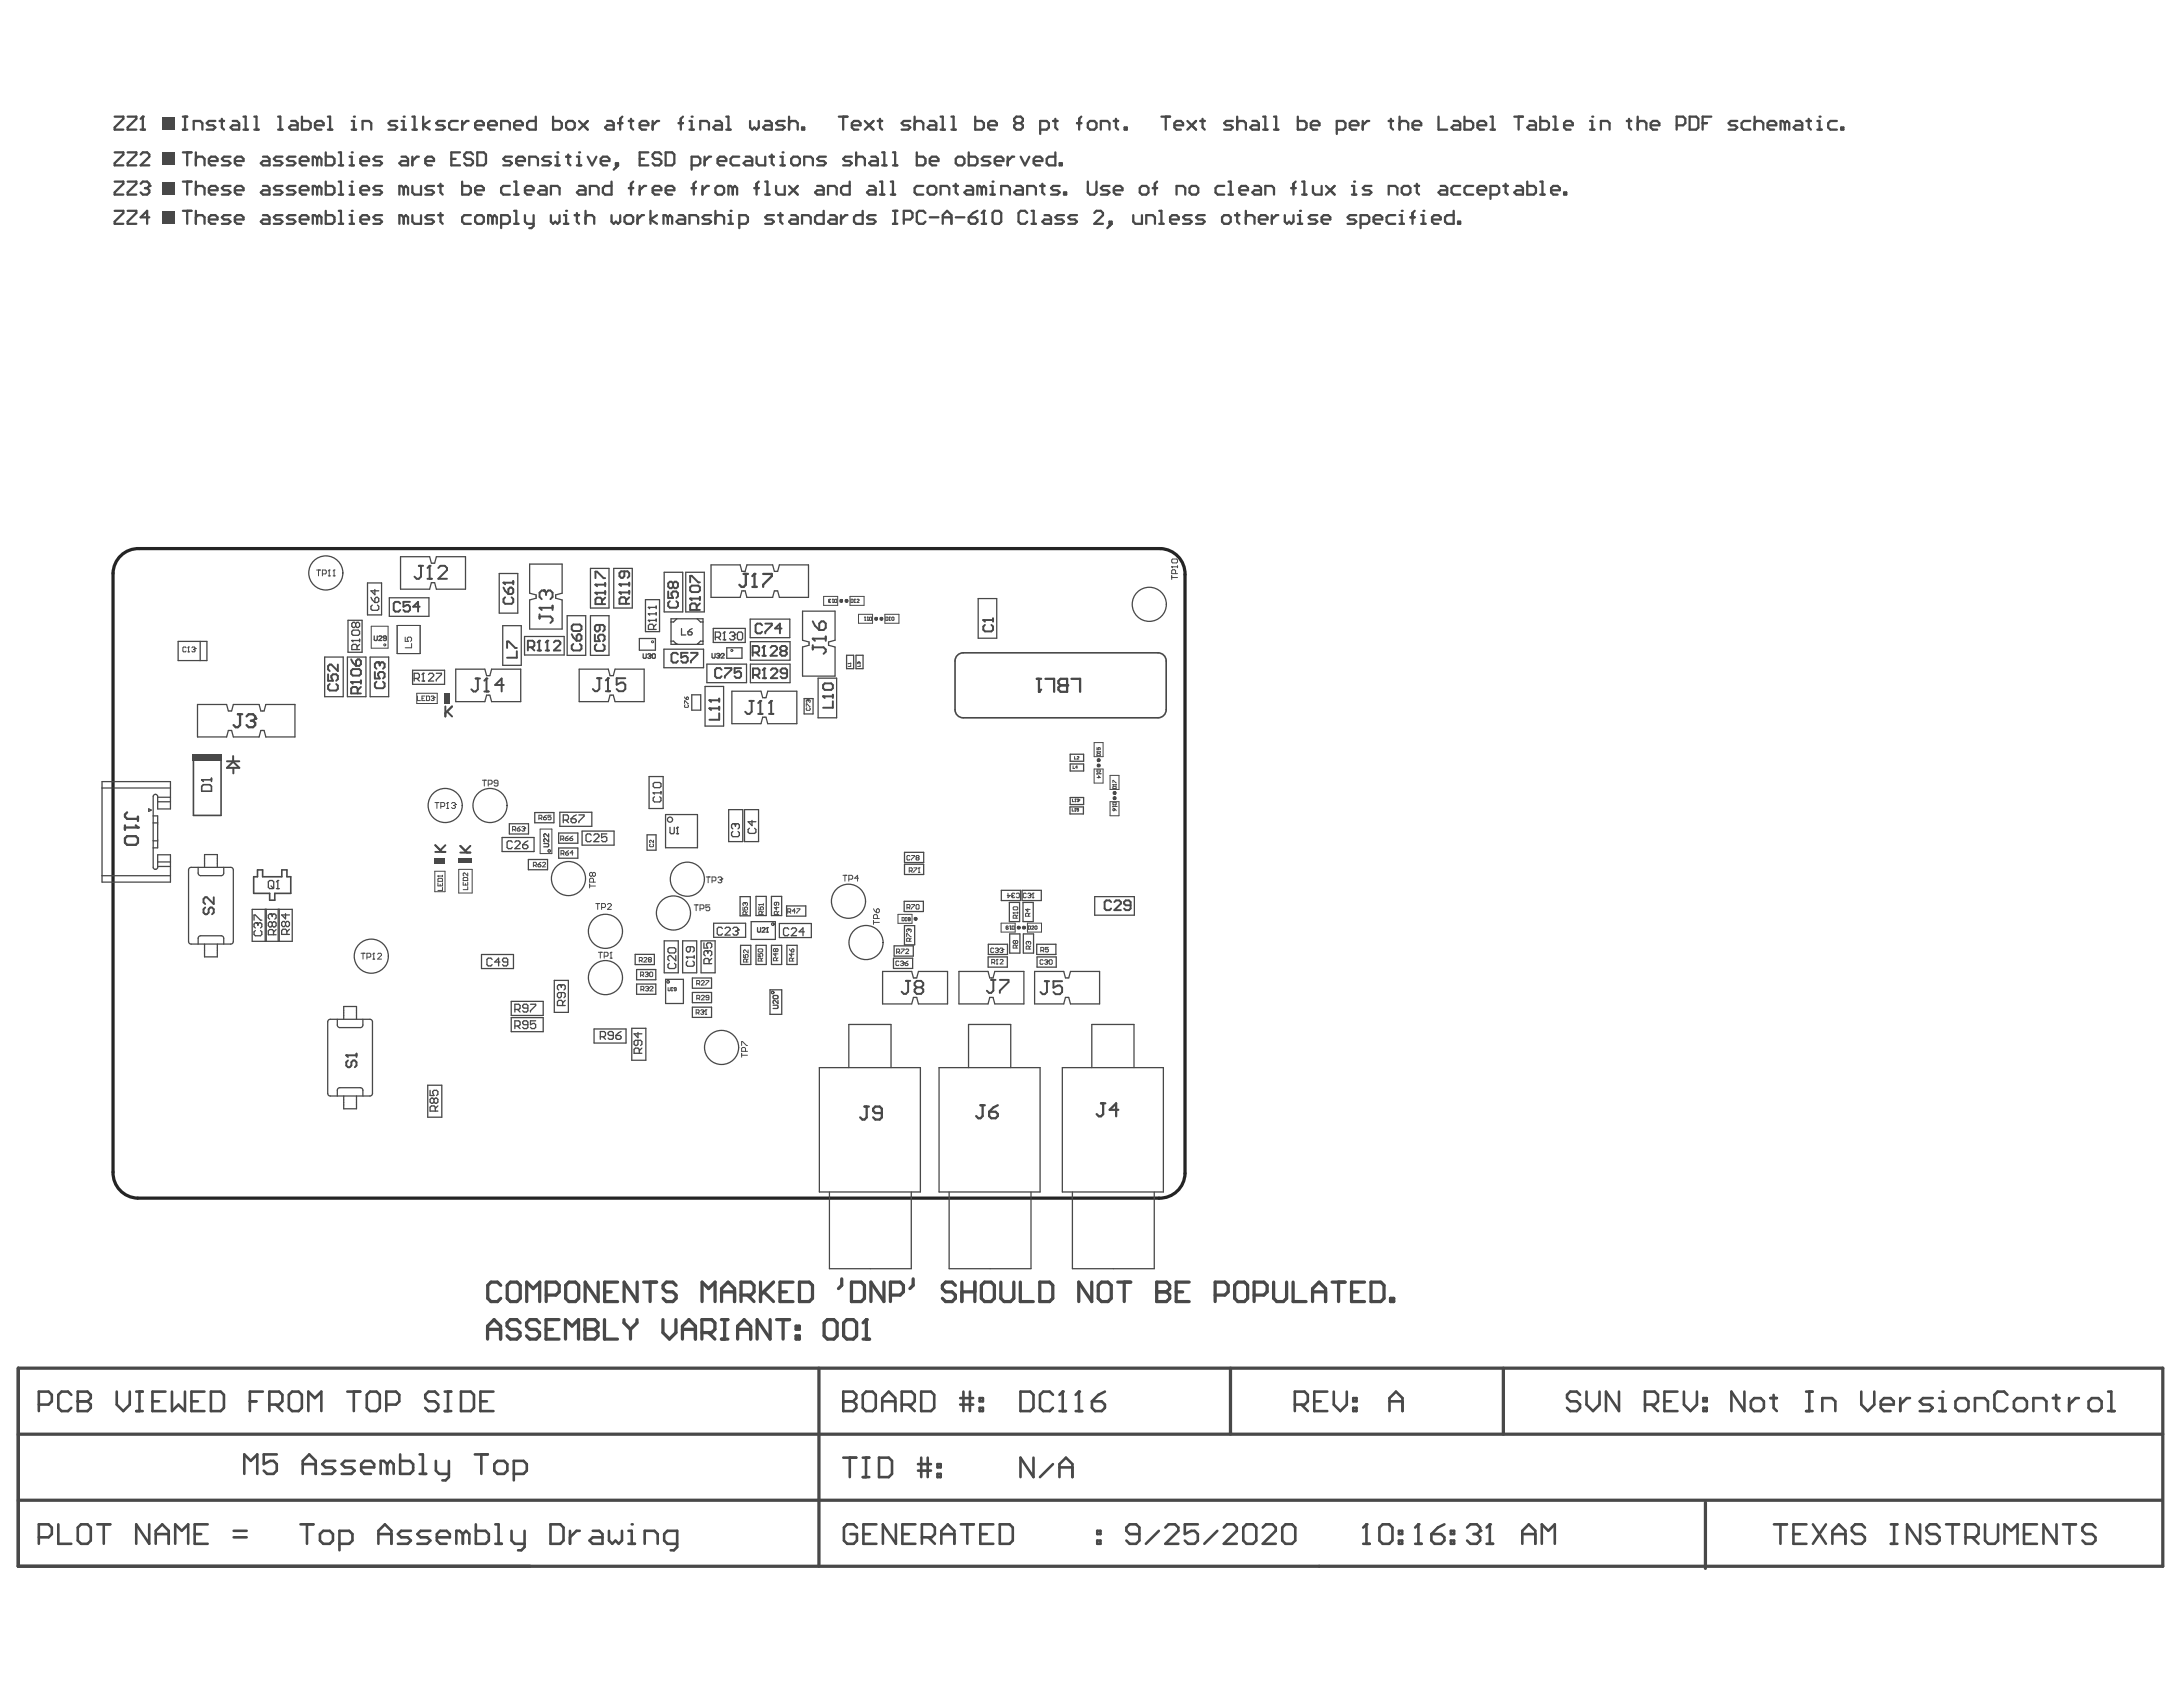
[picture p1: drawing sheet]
<svg xmlns="http://www.w3.org/2000/svg" width="279mm" height="216mm" viewBox="0 0 279 216" stroke-linecap="round" stroke-linejoin="round" font-family="sans-serif">
<path d="M15.5 71.1a3.2 3.2 0 0 1 2.3-.9h130.7a3.2 3.2 0 0 1 3.2 3.3v76.7a3.2 3.2 0 0 1-3.4 3.1h-130.7a3.2 3.2 0 0 1-3.1-3.3v-76.6a3.2 3.2 0 0 1 1-2.3z" fill="none" stroke="#242424" stroke-width=".42"/>
<g fill="none" stroke="#484848" stroke-width=".16">
<path d="M44.5 79.4h1.8v4.1h-1.8zM47 74.6h1.8v4.1h-1.8zM49.8 76.5h5.1v2.4h-5.1zM51.3 71.2h3.7l.2 .9h.4l.3-.9h3.7v4.2h-3.7l-.3-.8h-.4l-.2 .8h-3.7zM63.9 73.4h2.4v5.1h-2.4zM67.8 72.2h4.1v3.7l-.8 .2v.5l.8 .2v3.7h-4.1v-3.7l.8-.2v-.5l-.8-.2zM72.6 78.8h2.4v5.1h-2.4zM75.6 78.8h2.3v5.1h-2.3zM75.6 72.7h2.3v5.1h-2.3zM78.6 72.7h2.3v5.1h-2.3zM82.6 76.7h1.8v4.1h-1.8zM85 73.2h2.4v5.1h-2.4z"/>
<path d="M86.6 79.2l-.4 .4h-.3M87.8 73.2h2.3v5.1h-2.3zM89.2 79.2l.4 .4h.4M91 72.3h3.7l.3 .8h.4l.2-.8h3.3l.2 .8h.4l.3-.8h3.7v4.2h-3.7l-.3-.9h-.4l-.2 .9h-3.3l-.2-.9h-.4l-.3 .9h-3.7zM96 79.2h5.1v2.4h-5.1zM102.7 78.2h4.2v3.7l-.9 .3v.4l.9 .2v3.7h-4.2v-3.7l.9-.2v-.4l-.9-.3zM125.2 76.6h2.4v5.1h-2.4zM22.8 82.1h3.7v2.4h-3.7zM25.3 90.2h3.7l.2 .8h.4l.3-.8h3.3l.2 .8h.4l.2-.8h3.8v4.1h-3.8l-.2-.8h-.4l-.2 .8h-3.3l-.3-.8h-.4l-.2 .8h-3.7zM25.6 82.1v2.4M41.6 84.1h2.3v5.1h-2.3zM44.5 84.1h2.3v5.1h-2.3z"/>
<path d="M47.4 84.1h2.3v5.1h-2.3zM52.8 85.8h4.1v1.8h-4.1zM58.3 85.6h3.8l.2 .9h.4l.2-.9h3.7v4.2h-3.7l-.2-.8h-.4l-.2 .8h-3.8zM64.3 80.1h2.4v5h-2.4zM67.1 81.5h5.1v2.3h-5.1zM74.1 85.6h3.8l.2 .9h.4l.2-.9h3.7v4.2h-3.7l-.2-.8h-.4l-.2 .8h-3.8zM81.8 81.7h2.1v1.5h-2.1zM83.1 99.4h1.8v4.1h-1.8zM85 83.1h5v2.4h-5zM85.9 82.1h.3l.4 .4M86.5 82.4l-.1 .1h-.5v-3.3h4.1v3.3h-.5l-.1-.1M86.5 82.3v.1"/>
<path d="M86.5 82.4h.1M86.6 82.5h.1M86.6 82.5h2.7M88.5 88.9h1.2v2h-1.2zM89.3 82.5h.1M89.3 82.4v.1M89.4 82.4h.1M89.4 82.4h-.1M89.4 82.3v.1M90 82.1h-.4l-.3 .4M90.2 87.9h2.4v5h-2.4zM90.5 85h5v2.4h-5z"/>
<path d="M91.3 80.4h4.1v1.8h-4.1zM93 82.9h2v1.3h-2zM93.7 88.5h3.7l.2 .8h.4l.3-.8h3.7v4.1h-3.7l-.3-.8h-.4l-.2 .8h-3.7zM96 82.1h5.1v2.4h-5.1zM96 85h5.1v2.4h-5.1zM102.9 89.4h1.2v2h-1.2zM104.7 86.8h2.4v5.1h-2.4zM108.4 83.9h.9v1.7h-.9zM109.6 83.9h.9v1.7h-.9zM137 96.5h1.7v.9h-1.7zM137 97.8h1.7v.9h-1.7zM13.1 112.1h8.7"/>
<path d="M13.1 100.8h8.7M19 103.5l.4 .2-.4 .1zM19.6 104.4h.6v4.1h-.6M19.6 101.9v9.1M19.6 107.6h.6M19.6 105.3h.6M19.9 111.3h.1M19.9 101.7h.1M20.2 101.9v1.6h1.6v-3.5h-8.7v12.9h8.7v-3.5h-1.6v1.6M20.2 110.9h1.6M20.2 110.3h1.6M20.2 102.6h1.6"/>
<path d="M20.2 102h1.6M24.1 111.3v9.2M24.5 111h5M25.4 111v.7M25.7 119.8h2.6M25.7 112.1h2.6M26.2 111v-1.6h1.6v1.6M28.6 111v.7M29.9 111.3v9.2M32.3 116.4h5.1v4.1h-5.1zM33.9 116.4v4.1M34.1 116.4v4.1"/>
<path d="M35.6 116.4v4.1M35.7 116.4v4.1M64.3 107.2h4.1v1.8h-4.1zM65.2 105.4h2.4v1.3h-2.4zM67.6 110h2.5v1.3h-2.5zM68.4 104h2.5v1.3h-2.5zM71.5 106.6h2.5v1.3h-2.5zM71.5 108.5h2.5v1.3h-2.5zM71.7 104h4v1.8h-4zM74.5 106.4h4.1v1.8h-4.1zM82.8 106.8h1.2v2h-1.2zM85.2 104.2h4.1v4.3h-4.1z"/>
<path d="M91.3 118.2h4.1v1.8h-4.1zM93.3 103.6h1.8v4.1h-1.8zM94.7 114.8h1.3v2.4h-1.3zM95.3 103.6h1.8v4.1h-1.8zM96.1 118h3.1v2.2h-3.1zM96.8 114.7h1.3v2.5h-1.3zM98.7 114.7h1.3v2.5h-1.3zM99.8 118.2h4v1.8h-4zM100.7 115.9h2.4v1.3h-2.4zM115.7 115.3h2.5v1.4h-2.5zM115.8 118.5h1.3v2.4h-1.3zM115.8 110.6h2.4v1.3h-2.4z"/>
<path d="M115.8 109.1h2.4v1.3h-2.4zM128.2 113.9h2.4v1.4h-2.4zM129.2 115.5h1.3v2.4h-1.3zM129.2 119.5h1.3v2.5h-1.3zM130.8 113.9h2.5v1.4h-2.5zM130.9 115.5h1.3v2.4h-1.3zM131 119.5h1.3v2.5h-1.3zM136.9 103.3h1.8v.9h-1.8zM137 102.1h1.7v.9h-1.7zM140.1 114.8h5.1v2.3h-5.1zM24.5 120.8h5M25.4 120.1v.7"/>
<path d="M26.2 120.8v1.7h1.6v-1.7M28.6 120.1v.7M41.9 130.8v9.1M42.3 130.4h5M43.2 130.4v.8M43.2 139.5v.8M43.5 139.2h2.6M43.5 131.5h2.6M44 130.4v-1.6h1.6v1.6M46.4 130.4v.8M46.4 139.5v.8M47.7 130.8v9.1"/>
<path d="M54.7 138.9h1.8v4.1h-1.8zM61.6 122.2h4.1v1.8h-4.1zM65.4 128.2h4.1v1.8h-4.1zM65.4 130.2h4.1v1.8h-4.1zM70.9 125.5h1.8v4.1h-1.8zM76 131.7h4.1v1.8h-4.1zM80.9 131.6h1.8v4.1h-1.8zM81.3 122.1h2.5v1.3h-2.5zM81.5 124.1h2.4v1.3h-2.4zM81.5 125.9h2.4v1.3h-2.4zM85 120.4h1.8v4.1h-1.8zM85.2 125.3h2.3v3.1h-2.3z"/>
<path d="M87.4 120.4h1.8v4.1h-1.8zM88.6 125.2h2.5v1.3h-2.5zM88.6 127h2.5v1.3h-2.5zM88.6 128.9h2.5v1.3h-2.5zM89.7 120.4h1.8v4.1h-1.8zM94.8 121h1.3v2.4h-1.3zM96.8 121h1.3v2.4h-1.3zM98.6 126.7h1.5v3.1h-1.5zM98.7 121h1.3v2.4h-1.3zM100.7 121h1.3v2.4h-1.3zM104.9 136.6h12.9v15.9h-12.9zM108.6 136.6v-5.5h5.4v5.5"/>
<path d="M113 124.3h3.7l.2 .9h.4l.3-.9h3.7v4.2h-3.7l-.3-.9h-.4l-.2 .9h-3.7zM114.4 122.6h2.4v1.3h-2.4zM114.4 121.1h2.5v1.3h-2.5zM120.2 136.6h12.9v15.9h-12.9zM122.7 124.3h3.8l.2 .9h.4l.2-.9h3.7v4.2h-3.7l-.2-.9h-.4l-.2 .9h-3.8zM124 136.6v-5.5h5.4v5.5M126.5 122.5h2.4v1.3h-2.4zM126.5 120.8h2.4v1.4h-2.4zM132.4 124.3h3.7l.3 .9h.4l.2-.9h3.7v4.2h-3.7l-.2-.9h-.4l-.3 .9h-3.7zM132.7 120.8h2.4v1.4h-2.4zM132.7 122.5h2.5v1.3h-2.5zM136 136.6h12.9v15.9h-12.9z"/>
<path d="M139.7 136.6v-5.5h5.4v5.5M42.3 140.3h5M44 140.3v1.6h1.6v-1.6M106.2 152.5v9.9h10.4v-9.9M121.5 152.5v9.9h10.5v-9.9M137.3 152.5v9.9h10.4v-9.9"/>
</g>
<path d="M29 97.4h1.6M29 98.3l.8-.8 .8 .8zM29.8 96.8v.7M29.9 98.3v.7" fill="none" stroke="#484848" stroke-width=".25"/>
<path d="M24.8 97.1v7.3h3.5v-7.3M122.2 84.6v6.2M123.3 91.9h24.9M123.3 83.6h24.9M149.3 84.6v6.2M33 111.3h.6v.9h2.5v-.9h.6v.9h.5v2.1h-2v.9h-.7v-.9h-2v-2.1h.5z" fill="none" stroke="#484848" stroke-width=".21"/>
<g fill="none" stroke="#484848" stroke-width=".13">
<path d="M105.4 76.3h1.8v1.2h-1.8zM108.8 76.3h1.8v1.2h-1.8zM109.9 78.6h1.8v1.2h-1.8zM113.3 78.6h1.8v1.2h-1.8zM47.5 80.1h2.2v2.9h-2.2zM50.8 80h3v3.6h-3zM53.3 88.7h2.7v1.3h-2.7zM140 95h1.2v1.8h-1.2zM140 98.4h1.2v1.8h-1.2zM142.1 99.2h1.1v1.8h-1.1zM55.6 111.5h1.4v2.6h-1.4zM58.7 111.3h1.7v3h-1.7z"/>
<path d="M69.1 106.1h1.5v3.1h-1.5zM114.9 117h1.8v1.2h-1.8zM128.1 118.1h1.8v1.2h-1.8zM131.5 118.1h1.8v1.2h-1.8zM142.1 102.6h1.1v1.8h-1.1z"/>
</g>
<path d="M2.3 175.1h274.5v25.3h-274.5zM104.8 175.1v25.3M157.5 175.1v8.4M192.4 175.1v8.4M2.3 192h274.4M2.3 183.5h274.5M218.3 192.3v8.4" fill="none" stroke="#484848" stroke-width=".42"/>
<g fill="#484848">
<path d="M55.6 109.9h1.4v.6h-1.4z" fill-rule="evenodd"/>
<path d="M56.9 88.7h.7v1.3h-.7z" fill-rule="evenodd"/>
<path d="M20.7 14.9h1.7v1.7h-1.7z" fill-rule="evenodd"/>
<path d="M58.7 109.9h1.7v.6h-1.7z" fill-rule="evenodd"/>
<path d="M20.7 19.5h1.7v1.7h-1.7z" fill-rule="evenodd"/>
<path d="M20.7 23.2h1.7v1.7h-1.7z" fill-rule="evenodd"/>
<path d="M20.7 27h1.7v1.6h-1.7z" fill-rule="evenodd"/>
<path d="M24.6 96.5h3.8v.9h-3.8z" fill-rule="evenodd"/>
</g>
<g fill="none" stroke="#484848" stroke-width=".33">
<path d="M223.3 178.1v2.5l-1.7-2.5v2.5M224.1 179.3l.4-.4h.8l.5 .4v.9l-.5 .4h-.8l-.4-.4zM226.6 178.9h.8M227 178.5v1.7l.4 .4M231.2 178.1h.8M231.6 178.1v2.5M238.2 178.1v1.7l.9 .8 .8-.8v-1.7M240.7 179.8h1.7v-.5l-.4-.4h-.9l-.4 .4v.9l.4 .4h.9M243.2 178.9v1.7M244.5 178.9h-.5l-.8 .9M247.4 178.9h-1.3l-.4 .4 .4 .5h.9l.4 .4-.4 .4h-1.3M248.2 178.9h.4v1.7"/>
<path d="M231.2 180.6h.8M233.2 180.6v-1.7h1.3l.4 .4v1.3M248.2 180.6h.8"/>
</g>
<circle cx="248.6" cy="178.1" r=".17" fill="#484848"/>
<g fill="none" stroke="#484848" stroke-width=".33">
<path d="M107.9 178.1v2.5h1.3l.4-.4v-.4l-.4-.5h-1.3M177.8 179.3h1.7M250.7 178.9h.8l.4 .4v.9l-.4 .4h-.8l-.4-.4v-.9zM256.9 178.5l-.4-.4h-.8l-.4 .4v1.7l.4 .4h.8l.4-.4M257.8 179.3l.4-.4h.8l.4 .4v.9l-.4 .4h-.8l-.4-.4zM262.7 178.9h.9M263.2 178.5v1.7l.4 .4M264.8 178.9v1.7M266.1 178.9h-.4l-.9 .9M267.3 179.3l.4-.4h.9l.4 .4v.9l-.4 .4h-.9l-.4-.4zM269.8 178.1h.4v2.5M5 196.7h1.2l.4-.4v-.8l-.4-.4h-1.2v2.5"/>
<path d="M7.5 195.1v2.5h1.6M10 195.5l.4-.4h.8l.4 .4v1.7l-.4 .4h-.8l-.4-.4zM12.4 195.1h1.7M13.3 195.1v2.5M19.1 195.1v2.5l-1.7-2.5v2.5M19.9 197.6v-1.7l.9-.8 .8 .8v1.7M19.9 196.3h1.7M22.4 197.6v-2.5l.9 .8 .8-.8v2.5M24.9 196.3h.8M26.6 195.1h-1.7v2.5h1.7M29.9 196.7h1.7M29.9 195.9h1.7"/>
<path d="M109.7 195.5l-.4-.4h-.9l-.4 .4v1.7l.4 .4h.9l.4-.4v-.9h-.9M110.5 196.3h.8M112.2 195.1h-1.7v2.5h1.7M114.7 195.1v2.5l-1.7-2.5v2.5M115.5 196.3h.8M117.2 195.1h-1.7v2.5h1.7M118 196.7h1.2l.5-.4v-.8l-.5-.4h-1.2v2.5M118.8 196.7l.9 .9M120.5 196.3h1.6M120.5 197.6v-1.7l.8-.8 .8 .8v1.7M123 195.1h1.6M123.8 195.1v2.5"/>
<path d="M125.5 196.3h.8M127.1 195.1h-1.6v2.5h1.6M128 195.1h1.2l.4 .4v1.7l-.4 .4h-1.2zM140.4 197.2h.4v.4h-.4zM140.4 195.9h.4v.4h-.4zM177.8 180.6v-1.7l.9-.8 .8 .8v1.7M252.8 180.6v-1.7h1.2l.4 .4v1.3M260.3 180.6v-1.7h1.2l.4 .4v1.3M269.8 180.6h.8"/>
</g>
<g fill="none" stroke="#484848" stroke-width=".17">
<path d="M45.5 79.8l-.1-.2h-.2l-.2 .2v.3l.2 .2h.2l.1-.2M45.5 79.8l.2-.2h.2l.1 .2v.3l-.1 .2h-.2l-.2-.2M45.5 79.8v.3M47.5 76.4l.1 .4 .4 .3M47.6 77.4l-.1 .2v.3l.1 .2h.7l.2-.2v-.3l-.2-.2M48 76.6l.1-.2h.2l.2 .2v.3l-.2 .2h-.3zM48 75.4v.7l-.5-.5h1M83 79.4h.1M83 78.6h.1M83 77.7h.1M83 79.4l.2 .2M83 79.4h1"/>
<path d="M83 78.6h1M83 78.6l.2 .1M83 77.7h1M83 77.7l.2 .2M84 79.9l-.3 .3M84 77.6v.3M84 78.4v.3M84 79.2v.4M45 82h.1M45 82h1M45 80.8l.2-.2h.7l.1 .2v.3l-.1 .2h-.7l-.2-.2zM45 82l.2 .1"/>
<path d="M45.7 83.1v-.5l-.2-.1h-.3l-.2 .1v.5h1M46 82.5l-.3 .3M46 81.8v.3M47.9 81.4v.5l.1 .1 .3-.1v-.5M48.5 81.5l.1-.1 .3 .1-.4 .5h.4M49.4 81.7h-.2l-.1-.1 .1-.2 .2 .1v.4v.1l-.3-.1M53 86.8h.5l.2-.1v-.4l-.2-.1h-.5v1M53.3 86.8l.4 .4M54 87.2h.3M54.2 86.2h.1M54.2 86.2l-.2 .1M54.2 86.2v1"/>
<path d="M54.8 86.3l.2-.1h.3l.2 .1v.2l-.7 .7h.7M55.8 86.2h.7v.1l-.7 .7v.2M82.3 83.7v.5l.1 .1 .3-.1v-.5M82.9 83.8l.3-.1 .1 .2M83.1 84h.1M83.2 84l.1 .1-.1 .2-.3-.1M83.3 83.9h.1M83.3 83.9l-.1 .1M83.6 83.7l.3 .1v.4l-.1 .1-.3-.1v-.4zM83.7 80.6v-.5l-.2-.2h-.3l-.2 .2v.5h1M91.1 83.6v.5l.1 .1 .3-.1v-.5M91.7 83.7l.3-.1 .1 .2"/>
<path d="M91.9 83.9h.1M92 83.9l.1 .1-.1 .2-.3-.1M92.1 83.8h.1M92.1 83.8l-.1 .1M92.3 83.7l.1-.1 .3 .1-.4 .5h.4M32.5 117.8v-.7h.2l.6 .7h.2M32.7 119.1l-.2 .2v.3l.2 .2h.6l.2-.2v-.3l-.2-.2M32.8 118.1h.1M32.8 118.1h-.1l-.2 .2v.3l.2 .2M32.8 118.1l.2 .2M33 118.3l.2-.2h.1l.2 .2v.3l-.2 .2M33 118.3v.1"/>
<path d="M34.3 112.9l.2-.2h.4l.1 .2v.7l-.1 .1h-.4l-.2-.1zM34.7 117h.1M34.7 117h-.2l-.2 .1v.4l.2 .1M34.7 117l.1 .1M34.7 113.4l.3 .3M34.8 118.1l-.1-.1h-.2l-.2 .1v.4l.2 .1h.2l.1-.1M34.8 118.1l.2-.1h.2l.1 .1v.4l-.1 .1h-.2l-.2-.1M34.8 117.1l.2-.1h.2l.1 .1v.4l-.1 .1M34.8 117.1v.2M34.8 118.1v.4M35 119.6v-.5l-.2-.1h-.3l-.2 .1v.5h1M35.3 119l-.3 .3"/>
<path d="M35.4 113.7h.3M35.6 112.7h.1M35.6 112.7v1M35.6 112.7l-.2 .2M36.5 118.1l-.1-.2h-.2l-.2 .2v.3l.2 .2h.2l.1-.2M36.5 118.1l.2-.2h.2l.1 .2v.3l-.1 .2h-.2l-.2-.2M36.5 116.9v.7l-.5-.5h1M36.5 118.1v.3M36.7 119.6v-.5l-.2-.2h-.3l-.2 .2v.5h1M37 118.9l-.3 .4M65.6 107.8l-.2-.2h-.3l-.2 .2v.6l.2 .2h.3l.2-.2M65.9 107.8l.2-.2h.3l.2 .2v.1l-.7 .7h.7"/>
<path d="M66.9 108.1h.5l.2 .2v.1l-.2 .2h-.3l-.2-.2zM67.6 107.6l-.4 .2-.3 .3M69.6 108h.5l.1 .1v.2l-.1 .1h-.5M70.2 106.7v.4l-.4-.4-.2 .1v.2l.1 .1M70.2 107.3v.4l-.4-.4-.2 .1v.2l.1 .1M72.1 105h.5l.2-.2v-.3l-.2-.2h-.5v1M72.4 105l.4 .3M73.1 104.8h.5l.2 .2v.1l-.2 .2h-.3l-.2-.2zM73.8 104.3l-.4 .2-.3 .3M74.1 104.3h.7v.2l-.7 .6v.2M75.7 106.9l-.2-.2h-.3l-.2 .2v.7l.2 .1h.3l.2-.1M76 106.9l.2-.2h.3l.2 .2v.2l-.7 .6h.7"/>
<path d="M77.7 106.7h-.7v.5l.3-.1h.2l.2 .1v.4l-.2 .1h-.3l-.2-.1M83.6 101.5h.1M83.6 100.3l.2-.2h.6l.2 .2v.3l-.2 .2h-.6l-.2-.2zM83.6 101.5h1M83.6 101.5l.2 .1M83.8 102l-.2 .1v.4l.2 .1h.6l.2-.1v-.4l-.2-.1M84.6 101.3v.3M93.8 106.4l-.2 .2v.3l.2 .2h.7l.1-.2v-.3l-.1-.2M94 105.4h.1M94 105.4h-.2l-.2 .2v.3l.2 .2M94 105.4l.1 .2M94.1 105.6l.2-.2h.2l.1 .2v.3l-.1 .2"/>
<path d="M94.1 105.6v.1M95.9 106l-.1 .2v.3l.1 .2h.7l.1-.2v-.3l-.1-.2M96.2 105v.7l-.4-.5h.9M97 118.7v.5l.1 .1 .2-.1v-.5M97.5 118.8l.1-.1 .3 .1-.4 .5h.4M98.1 119.3h.2M98.2 118.7h.1M98.2 118.7v.6M98.2 118.7l-.1 .1M55 139.5v.7h.5l-.1-.3v-.2l.1-.2h.4l.1 .2v.3l-.1 .2M63 122.8l-.2-.2h-.3l-.2 .2v.7l.2 .1h.3l.2-.1M64 123.1h-.7l.5-.5v1"/>
<path d="M65 123.1h-.5l-.2-.1v-.2l.2-.2h.3l.2 .2v.7l-.2 .1h-.3l-.2-.1M65.9 129.2h.5l.2-.2v-.3l-.2-.2h-.5v1M65.9 131.3h.5l.2-.2v-.3l-.2-.2h-.5v1M66.2 129.2l.4 .3M66.2 131.3l.4 .3M67.6 129h-.5l-.2-.1v-.2l.2-.2h.3l.2 .2v.7l-.2 .1h-.3l-.2-.1M67.6 131.1h-.5l-.2-.1v-.2l.2-.2h.3l.2 .2v.7l-.2 .1h-.3l-.2-.1M67.9 128.5h.7v.2l-.7 .7v.1M68.6 130.6h-.7v.5l.3-.1h.2l.2 .1v.4l-.2 .1h-.3l-.2-.1M71.7 126h.1M71.7 126h-.2l-.2 .2v.3l.2 .2M71.7 126l.1 .2"/>
<path d="M71.8 127v.5l-.1 .2h-.2l-.2-.2v-.3l.2-.2h.7l.1 .2v.3l-.1 .2M71.8 126.2l.2-.2h.2l.1 .2v.3l-.1 .2M71.8 126.2v.2M72 128.7v-.5l-.2-.2h-.3l-.2 .2v.5h1M72.3 128l-.3 .4M76.8 132.7h.5l.2-.2v-.3l-.2-.2h-.5v1M77.2 132.7l.3 .3M78.5 132.5h-.5l-.2-.2v-.1l.2-.2h.3l.2 .2v.6l-.2 .2h-.3l-.2-.2M78.8 132.5h.5l.2 .2v.1l-.2 .2h-.3l-.2-.2zM79.5 132l-.3 .2-.4 .3M81.7 133.1v.5l-.2 .2h-.2l-.1-.2v-.3l.1-.2h.7l.2 .2v.3l-.2 .2M81.7 132.1v.7l-.5-.5h1"/>
<path d="M81.8 134.8v-.5l-.1-.2h-.4l-.1 .2v.5h1M82.2 134.1l-.4 .4M85.5 121.5l.2-.2h.6l.2 .2v.3l-.2 .2h-.6l-.2-.2zM85.7 123.3l-.2 .2v.3l.2 .2h.6l.2-.2v-.3l-.2-.2M86.5 122.3v.7l-.7-.7h-.1l-.2 .2v.3l.2 .2M87.9 122.5h.1M87.9 122.5h.9M87.9 122.5l.1 .2M88 123l-.1 .2v.3l.1 .2h.7l.1-.2v-.3l-.1-.2M88.3 121.2v.5l-.1 .1h-.2l-.1-.1v-.4l.1-.1h.7l.1 .1v.4l-.1 .1M88.8 122.3v.4M90.1 120.7v.6h.5l-.2-.3v-.2l.2-.1h.3l.2 .1v.4l-.2 .1"/>
<path d="M90.4 121.7h.1M90.4 121.7h-.1l-.2 .1v.4l.2 .1M90.4 121.7l.2 .1M90.6 121.8l.2-.1h.1l.2 .1v.4l-.2 .1M90.6 121.8v.2M90.8 123.3v-.5l-.2-.1h-.3l-.2 .1v.5h1M91.1 122.7l-.3 .3M99 128.6h.5l.1 .2v.2l-.1 .1h-.5M99 127.5l.1-.1h.4l.1 .1v.2l-.1 .1h-.4l-.1-.1zM99.6 128v.4l-.4-.4-.2 .1v.2l.1 .1M55.5 140.7l-.1-.2h-.2l-.2 .2v.3l.2 .2h.2l.1-.2M55.5 140.7l.2-.2h.2l.1 .2v.3l-.1 .2h-.2l-.2-.2"/>
<path d="M55.5 140.7v.3M55.7 142.2v-.5l-.2-.2h-.3l-.2 .2v.5h1M56 141.5l-.3 .4"/>
</g>
<g fill="none" stroke="#484848" stroke-width=".25">
<path d="M51.2 77.2l-.2-.2h-.4l-.2 .2v.9l.2 .2h.4l.2-.2M52.5 77h-.9v.6l.5-.2h.2l.2 .2v.5l-.2 .2h-.5l-.2-.2M53.6 72.4h.6M53.7 77.6h-.8l.6-.6v1.3M53.9 72.4v1.4l-.3 .3h-.3l-.2-.3M54.7 74.1h.6M55 72.4h.1M55 72.4v1.7M55 72.4l-.3 .3M56.1 72.7l.3-.3h.5l.3 .3v.3l-1.1 1.1h1.1M64.4 74.6h.1M64.4 75.2l.3 .4 .4 .4"/>
<path d="M64.4 74.6h1.3M64.4 74.6l.3 .2M64.7 76.4l-.3 .3v.4l.3 .2h.8l.2-.2v-.4l-.2-.3M65.1 75.4l.2-.2h.2l.2 .2v.4l-.2 .2h-.4zM65.7 74.4v.4M69.1 77.8h.1M69.1 78.6v.6M69.1 78.9h1.3l.3 .3v.2l-.3 .3M69.1 77.8h1.6M69.1 77.8l.2 .3M69.6 75.6h.1M69.6 75.6h-.3l-.2 .2v.6l.2 .3"/>
<path d="M69.6 75.6l.3 .2M69.9 75.8l.3-.2h.2l.3 .2v.6l-.3 .3M69.9 75.8v.3M70.7 77.5v.6M76.2 75.9h.1M76.2 74.8h.1M76.2 74v-.8h.2l.8 .8h.3M76.2 75.9l.2 .2M76.2 75.9h1.3M76.2 74.8h1.3M76.2 74.8l.2 .2M76.8 80v.6l-.2 .2h-.3l-.2-.2v-.4l.2-.2h.9l.2 .2v.4l-.2 .2"/>
<path d="M77 77.3v-.6l-.2-.2h-.4l-.2 .2v.6h1.3M77.5 76.5l-.5 .4M77.5 74.6v.4M77.5 75.7v.4M79.3 75.8h.1M79.3 74.8h.1M79.3 75.8l.2 .2M79.3 75.8h1.2M79.3 74.8h1.2M79.3 74.8l.2 .2M79.9 73.1v.6l-.2 .2h-.2l-.2-.2v-.4l.2-.2h.8l.2 .2v.4l-.2 .2M80.1 77.3v-.6l-.2-.3h-.4l-.2 .3v.6h1.2"/>
<path d="M80.5 76.4l-.4 .5M80.5 74.6v.4M80.5 75.6v.4M85.5 75.7v.8h.6l-.2-.4v-.2l.2-.2h.5l.2 .2v.4l-.2 .2M85.7 76.9l-.2 .2v.5l.2 .2h.9l.2-.2v-.5l-.2-.2M86.1 74.7l-.2-.3h-.2l-.2 .3v.4l.2 .2h.2l.2-.2M86.1 74.7l.3-.3h.2l.2 .3v.4l-.2 .2h-.2l-.3-.2M86.1 74.7v.4M88.3 76.6h.1M88.3 75.2l.2-.3h.9l.2 .3v.4l-.2 .2h-.9l-.2-.2zM88.3 74.5v-.8h.2l.9 .8h.2M88.3 76.6l.2 .2"/>
<path d="M88.3 76.6h1.3M89.2 78.1v-.7l-.2-.2h-.5l-.2 .2v.7h1.3M89.6 77.2l-.4 .4M89.6 76.4v.4M104 79.5l.3 .6 .6 .5M105.1 79.5h.3l.3 .3v.6l-.3 .2h-.5v-.8zM125.9 79.4h.1M125.9 79.4h1.2M125.9 79.4l.2 .2M126.1 80l-.2 .2v.4l.2 .2h.8l.2-.2v-.4l-.2-.2M127.1 79.1v.5M42 86.3v.8h.6l-.2-.4v-.2l.2-.2h.4l.2 .2v.4l-.2 .2"/>
<path d="M42.2 87.5l-.2 .2v.5l.2 .2h.8l.2-.2v-.5l-.2-.2M43.2 85v.9l-.8-.9h-.2l-.2 .3v.4l.2 .2M44.9 87.3h.1M44.9 85.8l.3-.2h.8l.2 .2v.5l-.2 .2h-.8l-.3-.2zM44.9 87.3l.3 .2M44.9 87.3h1.3M44.9 84.4l.3 .4 .4 .4M45.8 88.7v-.6l-.2-.2h-.4l-.3 .2v.6h1.3M45.8 84.4h.2l.2 .2v.4l-.2 .2h-.4v-.6zM46.2 87.9l-.4 .4M46.2 87.1v.4M48 86v.8h.6l-.2-.4v-.2l.2-.2h.4l.2 .2v.4l-.2 .2"/>
<path d="M48.2 87.2l-.2 .3v.4l.2 .2h.8l.2-.2v-.4l-.2-.3M48.4 84.8h.1M48.4 84.8h-.2l-.2 .2v.4l.2 .2M48.4 84.8l.2 .2M48.6 85l.2-.2h.2l.2 .2v.4l-.2 .2M48.6 85v.2M57 90.4v1.3M57.2 91.1l.7 .6M57.9 90.4l-.9 .9M60.9 86.8h.5M61.2 86.8v1.4l-.3 .3h-.3l-.3-.3M62 88.5h.5"/>
<path d="M62.3 86.8h.1M62.3 86.8v1.7M62.3 86.8l-.3 .3M64.5 87.7h-1.1l.8-.9v1.7M64.9 82.9v-.8h.2l.8 .8h.2M66.1 83.3v.9h-1.2M67.6 82.8h.6l.2-.2v-.4l-.2-.2h-.6v1.2M68 82.8l.4 .4M68.8 83.2h.4M69 82h.1M69 82l-.2 .2M69 82v1.2"/>
<path d="M69.8 83.2h.5M70.1 82h.1M70.1 82v1.2M70.1 82l-.3 .2M70.9 82.2l.2-.2h.4l.2 .2v.2l-.8 .8h.8M73.2 80.1l.2-.2h.8l.2 .2v.4l-.2 .3h-.8l-.2-.3zM73.2 81.2l.2 .4 .4 .4M73.4 82.4l-.2 .2v.4l.2 .2h.8l.2-.2v-.4l-.2-.2M73.8 81.4l.2-.2h.2l.2 .2v.4l-.2 .2h-.4zM76.1 81.2v.9h.7l-.2-.5v-.2l.2-.2h.4l.2 .2v.4l-.2 .3M76.3 82.5l-.2 .2v.4l.2 .2h.9l.2-.2v-.4l-.2-.2M76.4 86.8h.6"/>
<path d="M76.7 86.8v1.4l-.3 .3h-.2l-.3-.3M77.5 88.5h.6M77.8 86.8h.1M77.8 86.8v1.7M77.8 86.8l-.3 .3M80 86.8h-1.1v.8l.6-.2h.3l.2 .2v.6l-.2 .3h-.6l-.3-.3M86.8 83.8l-.2-.2h-.5l-.2 .2v.8l.2 .2h.5l.2-.2M88 83.6h-.8v.6l.4-.2h.2l.2 .2v.4l-.2 .2h-.4l-.2-.2M88.4 83.6h.9v.2l-.9 .8v.2M90.8 90.7h.1M90.8 89.6h.1M90.8 90.7h1.2"/>
<path d="M90.8 90.7l.2 .2M90.8 89.6h1.2M90.8 89.6l.2 .2M92 91.3v.8h-1.2M92 89.4v.4M92 90.5v.4M104 81.7h.1M104 82.8h1.4l.3 .3v.3l-.3 .3M104 82.6v.5M104 81.7h1.7M104 81.7l.3 .3M105.7 81.5v.5"/>
<path d="M26.3 116.1l-.3 .3v.4l.3 .2h.2l.2-.2v-.4l.2-.3h.2l.3 .3v.4l-.3 .2M27.4 114.8v.9l-.9-.9h-.2l-.3 .2v.5l.3 .2M55.7 109h1.3M55.7 108.2l.9 .8M57 108.2l-.6 .6M58.9 109.1h1.3M58.9 108.3l.9 .8M60.2 108.3l-.6 .6M44.3 135.1h.1M44.3 135.1h1.3M44.3 135.1l.2 .2M44.5 135.7l-.2 .2v.5l.2 .2h.3l.2-.2v-.5l.2-.2h.2l.2 .2v.5l-.2 .2"/>
<path d="M45.6 134.8v.5"/>
</g>
<g fill="none" stroke="#484848" stroke-width=".13">
<path d="M40.5 73h.5M40.8 73v.7M41.3 73.4h.3l.2-.1v-.2l-.2-.1h-.3v.7M42 73.7h.3M42.1 73h.1M42.1 73l-.1 .1M42.1 73v.7M42.6 73.7h.3M42.8 73h.1M42.8 73v.7M42.8 73l-.2 .1M106.1 77h.1"/>
<path d="M106.1 77v.1l.2-.1M106.1 76.9v.1M106.1 76.9h.1M106.3 76.8l-.2-.1v.1v.1M106.5 76.7h.2M106.6 77.1h.1M106.6 76.7v.4M106.7 77l-.1 .1M106.8 76.8l.3-.1v.4l-.3-.1zM108.9 76.7l.3 .1-.1 .3h-.2zM109.3 77.1h.2M109.4 76.7h.1"/>
<path d="M109.4 76.7v.4M109.4 76.7l-.1 .1M109.7 76.8v-.1l.3 .1-.3 .3h.3M110.7 79h.1M110.7 79.4h.1M110.7 79v.4M110.8 79.3l-.1 .1M111 79h.1M111.1 79.4h.1M111.1 79v.4M111.1 79.3v.1M111.3 79.1l.3-.1v.4l-.3-.1z"/>
<path d="M113.4 79h.3l-.1 .4h-.2zM113.8 79.4h.1M113.9 79h.1M113.9 79v.4M113.9 79h-.1M114.2 79h.2l-.1 .4-.2-.1zM150 72.5h.1M150 71.7l.1-.2h.5l.1 .2v.2l-.1 .1h-.5l-.1-.1zM150 73.7v.5M150 73.9h.7M150 72.5h.7M150 72.5l.1 .2"/>
<path d="M150.5 73.4v-.4l-.2-.1h-.2l-.1 .1v.4h.7M150.7 72.4v.3M23.8 82.9l-.1-.1h-.2l-.1 .1v.4l.1 .1h.2l.1-.1M24 83.4h.2M24.1 82.8h.1M24.1 82.8v.6M24.1 82.8l-.1 .1M24.6 82.9l.1-.1h.2l.1 .2M24.8 83.1h.1M24.9 83.1l.1 .1-.1 .2h-.2l-.1-.1M25 83h.1M25 83l-.1 .1"/>
<path d="M51.9 81.5v.6h.4l-.2-.3 .2-.3h.2l.2 .2v.2l-.2 .2M52.7 82.4v.5h-.8M53.4 89.1v.6h.4M54 89.4h.2M54.4 89.1h-.4v.6h.4M54.6 89.1h.3l.1 .1v.4l-.1 .1h-.3zM55.2 89.2l.3-.1 .1 .2M55.4 89.4h.1M55.5 89.4l.1 .1-.1 .2-.3-.1M55.6 89.3h.1M55.6 89.3l-.1 .1M61.7 99.9h.5"/>
<path d="M62 99.9v.7M87.6 90v-.3l.5 .3M87.6 89.2l.3 .3M87.7 90.2l-.1 .1 .1 .2h.3l.1-.1-.1-.2M87.9 89.3l.1-.1 .1 .2-.2 .1zM103.2 90.4v-.3l.5 .3M103.3 90.6l-.1 .1 .1 .2h.3l.1-.1-.1-.2M103.4 89.6h.1M103.4 89.6l-.2 .1 .1 .2M103.4 89.6v.1M103.4 89.7l.1-.1 .2 .1-.1 .2M103.4 89.7h.1"/>
<path d="M108.6 84.9h.1M108.6 84.9h.3M108.6 84.9v.1M108.9 85.1v.2h-.3M108.9 84.9v.1M109.9 84.7h.1M109.9 84.7l-.1 .1v.2M109.9 84.7v.1M109.9 84.8h.2l-.1 .2M109.9 84.8v.1M110.1 85.1v.2h-.3M137.3 98v.3h.3"/>
<path d="M137.5 96.8v.3h.3M137.9 96.9h.2l-.2 .2h.2M137.9 98.2h-.2l.1-.2v.3M140.4 96.2h.1M140.4 95.7v.3h.2l-.1-.2 .1-.1h.2l-.1 .3M140.4 96.5l.3-.1 .1 .3h-.4zM140.4 96.2h.4M140.4 96.2l.1 .1M140.4 98.5h.4v.2l-.3 .1zM140.4 99v.1M140.4 99h.4M140.4 99.5h.4l-.2-.2v.3"/>
<path d="M140.8 99h.1M140.8 96.2v.1M55.7 102.7h.5M55.9 102.7v.8M56 112.1h.1M56 113v.4h.6v-.4M56 112.1h.6M56 112.1l.1 .1M56.1 112.4h.4l.1 .1v.3h-.6v-.3zM56.3 113.2v.2M56.4 103.2h.4l.1-.1v-.3l-.1-.1h-.4v.8M56.6 113.6v.4h-.6"/>
<path d="M56.6 112v.2M57.2 103.5h.2M57.3 102.7h.1M57.3 102.7l-.1 .1M57.3 102.7v.8M57.8 102.8l.1-.1h.3l.1 .3M58 103.1h.2M58.2 103.1l.1 .1-.1 .3h-.3l-.1-.2M58.3 103h.1M58.3 103l-.1 .1M59.3 112.9v.4h.6v-.4M59.4 112.3h.4l.1 .1v.3h-.6v-.3z"/>
<path d="M59.6 113.1v.2M59.9 113.5v.4h-.6M59.9 111.7v.4l-.5-.4-.1 .1 .1 .3M62.5 100.3h.4l.1-.1v-.2l-.1-.1h-.4v.7M63.7 100.2h-.3l-.2-.1 .2-.2h.2l.1 .1v.5l-.1 .1h-.2l-.2-.1M65.6 106.2h.3l.1-.3-.1-.1h-.3v.6M65.8 106.2l.2 .2M66.2 106.1h.3l.1 .2-.3 .1zM66.6 105.8l-.4 .3M66.8 105.9l.3-.1 .1 .2M67 106.1h.1M67.1 106.1l.1 .1-.1 .2-.3-.1"/>
<path d="M67.2 106h.1M67.2 106l-.1 .1M68.3 110.7h.3l.1-.1-.1-.2h-.3v.5M68.5 110.7l.2 .2M68.9 110.6h.2l.1 .2-.3 .1zM69 104.7h.3l.1-.1-.1-.3h-.3v.6M69.2 104.7l.2 .2M69.2 110.4l-.3 .2M69.4 110.5l.1-.1 .3 .1-.4 .4h.4M69.6 104.6h.2l.1 .2-.2 .1zM69.9 104.3l-.3 .3M70.5 104.3h-.4v.3l.2-.1 .2 .1-.1 .3-.3-.1"/>
<path d="M71.8 107.4h.3v-.1v-.3h-.3v.6M71.8 109.3h.3l.1-.1-.1-.3h-.3v.5M72 107.4l.1 .2M72 109.3l.2 .1M72.3 107.3h.3l.1 .2-.3 .1zM72.4 109.2h.3l.1 .1-.3 .1zM72.7 107l-.4 .3M72.8 108.9l-.4 .3M72.9 107.3h.3l.1 .2-.3 .1zM73.3 107l-.4 .3M73.4 109.2h-.4l.3-.3v.5M75.5 113.1v.5"/>
<path d="M75.5 113.4h.7M75.8 111.8l.2-.2 .2 .2v.2l-.1 .1-.3-.1M75.8 111.8l-.1-.2-.2 .2v.2l.1 .1 .2-.1M75.8 111.8v.2M76 112.9v-.4l-.2-.1h-.2l-.1 .1v.4h.7M76.2 115.6h.5M76.5 115.6v.8M77 116.1h.4l.1-.1v-.2l-.1-.2h-.4v.8M77.7 115.8l.2-.2h.2l.1 .2v.1l-.5 .5h.5M83.2 108l-.1 .1 .1 .3h.4v-.1v-.3M83.6 107.5v.4l-.3-.4-.2 .1 .1 .3M88.8 115.8h.5"/>
<path d="M89.1 115.8v.8M89.6 116.3h.4l.1-.1v-.3l-.1-.1h-.4v.8M90.4 112.2h.5M90.6 112.2v.8M90.8 115.8h-.5v.4l.3-.1 .2 .1v.2l-.1 .2h-.2l-.2-.2M91.1 112.7h.4l.1-.1v-.2l-.1-.2h-.4v.8M91.9 112.4l.1-.2h.3l.1 .3M92.1 112.6h.2M92.3 112.6l.1 .1-.1 .3h-.3l-.1-.1M92.4 112.5h.1M92.4 112.5l-.1 .1M95.1 116.1v.4h.3l-.1-.2 .1-.2 .3 .1-.1 .3"/>
<path d="M95.3 115.5h.1M95.3 115.5l-.2 .1 .1 .3M95.3 115.5l.1 .1M95.4 115.6l.1-.1 .2 .1-.1 .3M95.4 115.6v.1M95.5 117.1v-.3l-.1-.1-.3 .1v.3h.6M95.7 116.7l-.2 .2M97.1 115.8h.1M97.1 116.1v.3h.3l-.1-.1 .1-.2 .3 .1-.1 .2M97.1 115.8h.6M97.1 115.8l.1 .1M97.5 117v-.3l-.1-.1-.3 .1v.3h.6"/>
<path d="M97.7 116.6l-.2 .2M97.7 115.7v.2M99.4 115.5v.3l-.1 .1-.2-.1 .1-.3h.4l.1 .1-.1 .3M99.4 116.1v.3l-.3-.2h.6M99.5 117v-.3l-.1-.1-.3 .1v.3h.6M99.7 116.6l-.2 .2M100.8 116.7h.3l.1-.1-.1-.3h-.3v.6M101 116.7l.2 .2M101.8 116.6h-.4l.3-.3v.6M102 116.3h.4l-.4 .6M107.9 112h.5M108.1 112v.8"/>
<path d="M108.6 112.5h.4l.1-.1v-.3l-.1-.1h-.4v.8M109.9 112.4h-.5l.4-.4v.8M111.8 117.8v.5M111.8 118h.7M111.8 116.3l.4 .5M112.2 116.4l.2-.1 .1 .1v.3l-.1 .1h-.2zM112.3 117.6v-.4l-.1-.1h-.3l-.1 .1v.4h.7M115.5 117.4l.2 .1v.3h-.2zM115.9 117.8h.1M115.9 117.4h.1M115.9 117.4v.4M115.9 117.4v.1"/>
<path d="M116 119.9v-.4l.6 .4M116.1 116.2h.3l.1-.1-.1-.3h-.3v.5M116.2 118.9h.1M116.2 118.9l-.2 .1 .1 .3M116.2 118.9l.1 .1M116.3 116.2l.2 .1M116.3 117.6l-.1 .1 .1 .1h.2l-.1-.2M116.3 117.6h-.1l.1-.2 .2 .1-.1 .1M116.3 117.6h.1M116.3 119l.1-.1 .2 .1-.1 .3M116.3 119v.1M116.4 111.5h.3l.1-.1-.1-.3h-.3v.5"/>
<path d="M116.5 109.6l-.1-.1-.3 .1v.4l.1 .1 .3-.1M116.6 111.5l.2 .1M116.7 115.8h.4l-.4 .5M116.7 109.5h.4l-.4 .6M117 111.1h.3l-.3 .5M117.3 115.8l.3 .1v.3l-.1 .1-.3-.1v-.3zM117.3 109.8l-.1-.1 .1-.2 .3 .1-.1 .2M117.3 109.8l-.1 .1 .1 .2 .3-.1-.1-.2M117.3 109.8h.2M117.5 111.6h.2M117.6 111.1h.1M117.6 111.1v.5"/>
<path d="M117.6 111.1l-.1 .1M129 114.3v.6l.3-.3h-.4M129 118.6v-.1l-.2 .1v.3h.2v-.2h-.2M129.3 118.5h.1M129.3 118.9h.1M129.3 118.5v.4M129.4 118.9h-.1M129.5 114.7h.1M129.5 114.7l.1 .2 .3-.1M129.6 114.6l-.1 .1M129.6 114.6h.1M129.6 118.5h.2v.4h-.3z"/>
<path d="M129.7 116.8h.1M129.7 116.2l.1-.1h.4l.1 .2-.1 .1h-.4zM129.7 116.8l.1 .1M129.7 116.8h.6M129.9 114.4l-.3-.1-.1 .1 .1 .2M130.1 117.5v-.3l-.1-.1-.3 .1v.3h.6M130.1 114.4l.1-.1 .3 .1v.4l-.1 .1-.3-.1M130.3 117.1l-.2 .2M130.3 116.7v.2M131.4 114.4l-.1-.1-.3 .1v.4l.1 .1 .3-.1M131.5 114.4l.3-.1 .1 .2M131.5 116.3v.4l-.2-.3h.5"/>
<path d="M131.6 118.5l.3 .1-.1 .3h-.2zM131.6 117.3v-.3l-.1-.1-.2 .1v.3h.5M131.7 114.6h.1M131.8 114.6l.1 .1-.1 .2-.3-.1M131.8 116.9l-.2 .2M131.9 114.5h.1M131.9 114.5l-.1 .1M132 118.6l.1-.1 .2 .1-.3 .3h.3M132.1 114.9h.2M132.2 114.3h.1M132.2 114.3v.6M132.2 114.3l-.1 .1"/>
<path d="M132.5 118.6v-.1l.2 .1v.3h-.2zM137.2 103.5v.3h.3M137.3 102.3v.3h.2M137.6 103.8h.1M137.6 102.6h.1M137.6 103.5h.1M137.6 103.5v.3M137.6 102.3h.1M137.6 102.3v.3M137.9 102.3h.1l.1 .1M138 102.4h.1M138 102.4v.2l-.1-.1"/>
<path d="M138.1 103.5h-.3v.1h.3l-.1 .2-.2-.1M138.1 102.4h.1M138.1 102.4h-.1M142.4 100.4h.1M142.4 100.1v-.2l.5 .2M142.4 100.7l.4-.1 .1 .3h-.5zM142.4 100.4h.5M142.4 100.4l.1 .1M142.4 102.7h.5v.2l-.4 .1zM142.4 103.1v.2M142.4 103.2h.5M142.5 103.5h.2l-.1 .3-.2-.1z"/>
<path d="M142.7 103.5l.2 .3M142.8 103.1l.1 .1M142.9 100.4v.1M142.9 103.2h.1M46.2 122h.5M46.5 122v.7M47 122.5h.3l.2-.1v-.3l-.2-.1h-.3v.7M47.7 122.7h.3M47.8 122h.1M47.8 122l-.1 .1M47.8 122v.7M48.3 122.1l.2-.1h.2l.1 .1v.1l-.5 .5h.5"/>
<path d="M76.6 121.9h.5M76.8 121.9v.7M77.3 122.4h.4l.1-.2v-.2l-.1-.1h-.4v.7M78.1 122.6h.2M78.2 121.9h.1M78.2 121.9l-.1 .1M78.2 121.9v.7M81.8 122.9h.3l.1-.1-.1-.3h-.3v.6M82 124.8h.3l.1-.1-.1-.3h-.3v.6M82 122.9l.2 .2M82 126.6h.3l.1-.1-.1-.3h-.3v.6M82.2 124.8l.2 .2"/>
<path d="M82.2 126.6l.2 .2M82.4 122.6l.1-.1 .3 .1-.4 .5h.4M82.6 124.5l.3-.1 .1 .2M82.6 126.3l.3-.1 .1 .2M82.8 124.7h.1M82.8 126.5h.1M82.9 124.7l.1 .1-.1 .2-.3-.1M82.9 126.5l.1 .1-.1 .2-.3-.1M83 124.6h.1M83 124.6l-.1 .1M83 126.4h.1M83 126.4l-.1 .1"/>
<path d="M83.1 122.8l-.1-.1 .1-.2 .3 .1-.1 .2M83.1 122.8l-.1 .1 .1 .2 .3-.1-.1-.2M83.1 122.8h.2M83.2 126.3l.1-.1 .3 .1-.4 .5h.4M83.2 124.4l.3 .1v.4l-.1 .1-.2-.1v-.4zM85.5 126.4l.1 .4 .2-.1v-.3M85.9 126.8h.2M86 126.4h.1M86 126.4v.4M86 126.4l-.1 .1M86.5 126.6l-.2-.1v-.1l.2 .1v.2v.1l-.2-.1M89.1 129.6h.3l.1-.1-.1-.3h-.3v.6"/>
<path d="M89.2 125.9h.3l.1-.1-.1-.3h-.3v.6M89.2 127.8h.3l.1-.3-.1-.1h-.3v.6M89.3 129.6l.2 .2M89.4 125.9l.2 .2M89.4 127.8l.2 .2M89.7 129.3l.3-.1 .1 .2M89.8 125.6v-.1l.3 .1-.3 .5h.3M89.8 127.5l.1-.1 .3 .1-.4 .5h.4M89.9 129.5h.1M90 129.5l.1 .1-.1 .2-.3-.1M90.1 129.4h.1M90.1 129.4l-.1 .1"/>
<path d="M90.3 129.8h.2M90.3 125.5h.4l-.4 .6M90.4 129.2h.1M90.4 129.2v.6M90.4 129.2l-.1 .1M90.7 127.7h-.3l-.1-.1 .1-.2 .3 .1v.4l-.1 .1-.3-.1M94.9 133.8v-.5h.1l.5 .5h.2M94.9 134.8v.5M94.9 135h.8M95.2 122.1v.4h.3l-.1-.2 .1-.2 .2 .1v.3M95.4 134.6v-.4l-.1-.1h-.3l-.1 .1v.4h.8M95.6 123.1v-.3l-.1-.1-.3 .1v.3h.5"/>
<path d="M95.7 121.6v.4l-.4-.4-.1 .1 .1 .3M95.7 122.7l-.1 .2M97 121.5l.1-.1h.4l.1 .3-.1 .1h-.4zM97 122v.4h.3l-.1-.2 .1-.2 .3 .1-.1 .3M97.4 123v-.3l-.1-.1-.3 .1v.3h.6M97.6 122.6l-.2 .2M99.3 121.5l-.1-.1-.2 .1 .1 .3 .2-.1M99.3 122v.4l-.3-.3h.6M99.3 121.5v.2M99.3 121.5l.1-.1 .2 .1-.1 .3-.2-.1M99.4 123v-.3l-.1-.1-.3 .1v.3h.6M99.6 122.6l-.2 .2"/>
<path d="M101 121.4l.3 .4M101.3 121.5l.2-.1 .1 .3-.3 .1zM101.3 122v.4l-.3-.3h.6M101.4 123v-.3l-.1-.1-.3 .1v.3h.6M101.6 122.6l-.2 .2M114.7 121.8h.3l.1-.1-.1-.2h-.3v.5M114.9 121.8l.2 .2M115.1 123.1l-.1-.1-.3 .1v.4l.1 .1 .3-.1M115.2 123.1l.3-.1 .1 .2M115.3 121.5h.4l-.4 .5M115.4 123.3h.1M115.5 123.3l.1 .1-.1 .2-.3-.1"/>
<path d="M115.6 123.2h.1M115.6 123.2l-.1 .1M115.8 123.3h.3l.1 .2-.3 .1zM115.9 121.6l.1-.1 .3 .1-.4 .4h.4M116.2 123l-.4 .3M116.4 120.5v-.3l-.1-.1-.3 .1v.3h.6M116.6 120.1l-.2 .2M126.9 123.2h.3l.1-.1-.1-.3h-.3v.6M127.1 123.2l.2 .2M127.2 121.4l-.1-.1-.3 .1v.4l.1 .1 .3-.1M127.4 121.4l.3-.1 .1 .2M127.5 123.4h.2"/>
<path d="M127.6 121.6h.1M127.6 122.8h.1M127.6 122.8l-.1 .1M127.6 122.8v.6M127.7 121.6l.1 .1-.1 .2-.3-.1M127.8 121.5h.1M127.8 121.5l-.1 .1M128 121.4l.3-.1 .1 .2M128 122.9l.1-.1 .3 .1-.4 .5h.4M128.2 121.6h.1M128.3 121.6l.1 .1-.1 .2-.3-.1M128.4 121.5h.1"/>
<path d="M128.4 121.5l-.1 .1M130 120.5l-.1-.1-.2 .1 .1 .3 .2-.1M130 120.5l.1-.1 .2 .1-.1 .3-.2-.1M130 120.5v.2M130.1 121.3v-.3l-.1-.1-.3 .1v.3h.6M130.3 120.9l-.2 .2M131.5 120.5h.1M131.5 120.5l-.2 .1 .1 .3M131.5 120.5l.1 .1M131.6 120.6l.1-.1 .2 .1-.1 .3M131.6 120.6v.1M131.7 121.5v-.3l-.1-.1-.3 .1v.3h.6"/>
<path d="M131.9 121.1l-.2 .2M133.2 121.6h.3l.1-.1-.1-.3h-.3v.6M133.4 121.6l.2 .2M133.5 122.9l-.1-.1-.3 .1v.4l.1 .1 .3-.1M133.7 122.9l.3-.1 .1 .2M133.9 123.1h.1M134 123.1l.1 .1-.1 .2-.3-.1M134.1 123h.1M134.1 123l-.1 .1M134.2 121.2h-.4v.3l.3-.1 .1 .3-.1 .1-.3-.1M134.3 122.9l.1-.1 .3 .1v.4l-.1 .1-.3-.1z"/>
</g>
<path d="M25.8 99.8h.1M25.8 99.8h1.3M25.8 99.8l.2 .2M27.1 99.6v.4M25.8 100.6l.2-.2h.9l.2 .2v.7h-1.3z" fill="none" stroke="#484848" stroke-width=".21"/>
<g fill="none" stroke="#484848" stroke-width=".29">
<path d="M14.7 14.9h1.1v.3l-1.1 1.1v.3h1.1M14.7 19.5h1.1v.3l-1.1 1.1v.3h1.1M16.3 14.9h1.1v.3l-1.1 1.1v.3h1.1M16.3 19.5h1.1v.3l-1.1 1.1v.3h1.1M18 16.6h.6M18 19.8l.3-.3h.5l.3 .3v.3l-1.1 1.1h1.1M18.3 14.9h.1M18.3 14.9v1.7M18.3 14.9l-.3 .3M23.4 19.5h1.1M24 19.5v1.7M25.1 19.5v1.7"/>
<path d="M41.7 19.5v1.7h.8l.3-.3v-.6l-.3-.2h-.8M43.4 19.5h.2v1.7M45 19.5h.1M58.9 19.5h-1.1v1.7h1.1M60.5 19.8l-.2-.3h-.6l-.3 .3v.3l.3 .2h.6l.2 .3v.3l-.2 .3h-.6l-.3-.3M61.1 19.5h.8l.3 .3v1.1l-.3 .3h-.8zM71.3 19.5h.1M72.7 19.8v1.1l.3 .3M74.1 19.5h.1M83 19.5h-1.1v1.7h1.1M84.6 19.8l-.2-.3h-.6l-.3 .3v.3l.3 .2h.6l.2 .3v.3l-.2 .3h-.6l-.3-.3M85.2 19.5h.8l.3 .3v1.1l-.3 .3h-.8z"/>
<path d="M98.8 19.8v1.1l.3 .3M100.2 19.5h.1M109.6 19.5v1.7M112.9 19.5h.3v1.7M114.3 19.5h.3v1.7M117.3 19.5v1.7h.9l.2-.3v-.6l-.2-.2h-.9M124 19.5v1.7h.8l.3-.3v-.6l-.3-.2h-.8M135.1 19.5v1.7h-.9l-.2-.3v-.6l.2-.2h.9M14.7 23.2h1.1v.3l-1.1 1.1v.3h1.1M16.3 23.2h1.1v.3l-1.1 1.1v.3h1.1M18 23.5l.3-.3h.5l.3 .3v.3M18.6 24.1h.2"/>
<path d="M18.8 24.1l.3 .2v.3l-.3 .3h-.5l-.3-.3M19.1 23.8h.1M19.1 23.8l-.3 .3M23.4 23.2h1.1M23.4 27h1.1M24 23.2v1.7M24 27v1.6M25.1 23.2v1.7M25.1 27v1.6M25.1 20.3l.2-.2h.6l.3 .2v.9M25.1 24.1l.2-.3h.6l.3 .3v.8M25.1 27.8l.2-.3h.6l.3 .3v.8"/>
<path d="M26.7 20.6h1.1v-.3l-.2-.2h-.6l-.3 .2v.6l.3 .3h.6M26.7 24.3h1.1v-.2l-.2-.3h-.6l-.3 .3v.5l.3 .3h.6M26.7 28.1h1.1v-.3l-.2-.3h-.6l-.3 .3v.6l.3 .2h.6M29.5 20.1h-.8l-.3 .2 .3 .3h.5l.3 .3-.3 .3h-.8M29.5 23.8h-.8l-.3 .3 .3 .2h.5l.3 .3-.3 .3h-.8M29.5 27.5h-.8l-.3 .3 .3 .3h.5l.3 .3-.3 .2h-.8M30.1 20.6h1.1v-.3l-.3-.2h-.6l-.2 .2v.6l.2 .3h.6M30.1 24.3h1.1v-.2l-.3-.3h-.6l-.2 .3v.5l.2 .3h.6M30.1 28.1h1.1v-.3l-.3-.3h-.6l-.2 .3v.6l.2 .2h.6M33.7 20.1h.5l.3 .2v.9h-.8l-.3-.3 .3-.3h.8M33.7 23.8h.5l.3 .3v.8h-.8l-.3-.3 .3-.3h.8M33.7 27.5h.5l.3 .3v.8h-.8l-.3-.2 .3-.3h.8"/>
<path d="M36.2 20.1h-.9l-.3 .2 .3 .3h.6l.3 .3-.3 .3h-.9M36.2 23.8h-.9l-.3 .3 .3 .2h.6l.3 .3-.3 .3h-.9M36.2 27.5h-.9l-.3 .3 .3 .3h.6l.3 .3-.3 .2h-.9M37.8 20.1h-.8l-.3 .2 .3 .3h.5l.3 .3-.3 .3h-.8M37.8 23.8h-.8l-.3 .3 .3 .2h.5l.3 .3-.3 .3h-.8M37.8 27.5h-.8l-.3 .3 .3 .3h.5l.3 .3-.3 .2h-.8M38.4 20.6h1.1v-.3l-.3-.2h-.6l-.2 .2v.6l.2 .3h.6M38.4 24.3h1.1v-.2l-.3-.3h-.6l-.2 .3v.5l.2 .3h.6M38.4 28.1h1.1v-.3l-.3-.3h-.6l-.2 .3v.6l.2 .2h.6M40.6 20.3l-.3-.2h-.3v1.1M40.6 24.1l-.3-.3h-.3v1.1M40.6 27.8l-.3-.3h-.3v1.1"/>
<path d="M40.6 20.3v.9M40.6 24.1v.8M40.6 27.8v.8M40.6 20.3l.3-.2 .2 .2v.9M40.6 24.1l.3-.3 .2 .3v.8M40.6 27.8l.3-.3 .2 .3v.8M41.7 23.2v1.7h.8l.3-.3v-.5l-.3-.3h-.8M41.7 27v1.6h.8l.3-.2v-.6l-.3-.3h-.8M43.4 21.2h.5M43.4 23.2h.2v1.7M43.4 27h.2v1.6M43.4 24.9h.5"/>
<path d="M43.4 28.6h.5M44.7 21.2h.6M44.7 20.1h.3v1.1M44.7 23.8h.3v1.1M44.7 27.5h.3v1.1M44.7 24.9h.6M44.7 28.6h.6M45 23.2h.1M45 27h.1M46.1 20.6h1.1v-.3l-.2-.2h-.6l-.3 .2v.6l.3 .3h.6M46.1 24.3h1.1v-.2l-.2-.3h-.6l-.3 .3v.5l.3 .3h.6M46.1 28.1h1.1v-.3l-.2-.3h-.6l-.3 .3v.6l.3 .2h.6"/>
<path d="M48.9 20.1h-.8l-.3 .2 .3 .3h.5l.3 .3-.3 .3h-.8M48.9 23.8h-.8l-.3 .3 .3 .2h.5l.3 .3-.3 .3h-.8M48.9 27.5h-.8l-.3 .3 .3 .3h.5l.3 .3-.3 .2h-.8M51.4 20.1h.5l.3 .2v.9h-.8l-.3-.3 .3-.3h.8M51.7 24.1l.2-.3 .3 .3v.8M51.7 27.8l.2-.3 .3 .3v.8M51.7 24.1l-.3-.3h-.3v1.1M51.7 27.8l-.3-.3h-.3v1.1M51.7 24.1v.8M51.7 27.8v.8M52.8 20.1v1.1M52.8 23.8v.8l.3 .3h.8v-1.1"/>
<path d="M52.8 27.5v.9l.3 .2h.8v-1.1M53.6 20.1h-.3l-.5 .5M54.4 20.6h1.1v-.3l-.2-.2h-.6l-.3 .2v.6l.3 .3h.6M55.5 23.8h-.8l-.3 .3 .3 .2h.6l.2 .3-.2 .3h-.9M55.5 27.5h-.8l-.3 .3 .3 .3h.6l.2 .3-.2 .2h-.9M56.1 23.8h.6M56.1 27.5h.6M56.4 23.5v1.1l.3 .3M56.4 27.3v1.1l.3 .2M57.8 20.3h.5M59.2 23.2v1.7h.8l.3-.3v-.5l-.3-.3h-.8M60.3 27.5h-.9l-.2 .3v.6l.2 .2h.9"/>
<path d="M60.8 24.3h1.1v-.2l-.3-.3h-.5l-.3 .3v.5l.3 .3h.5M61.1 27.5h.5l.3 .3v.6l-.3 .2h-.5l-.3-.2v-.6zM63 27.8l-.2-.3h-.3v1.1M63 27.8v.8M63 27.8l.3-.3 .3 .3v.8M64.1 28.6h.9l.2-.2v-.6l-.2-.3h-.9v1.7M65.2 23.8h-.8l-.3 .3v.5l.3 .3h.8M65.5 20.1h-.8l-.3 .2 .3 .3h.5l.3 .3-.3 .3h-.8M65.8 23.2h.3v1.7M65.8 27h.3v1.6M65.8 24.9h.6M65.8 28.6h.6"/>
<path d="M66.1 20.6h1.1v-.3l-.3-.2h-.5l-.3 .2v.6l.3 .3h.5M67.2 24.3h1.1v-.2l-.3-.3h-.5l-.3 .3v.5l.3 .3h.5M67.2 27.5v.9l.3 .2h.8M67.7 21.2v-1.1h.9l.2 .2v.9M68.3 27.5v1.4l-.3 .3h-.3M69.1 23.8h.6l.3 .3v.8h-.9l-.3-.3 .3-.3h.9M70.5 20.1h-.8l-.3 .2 .3 .3h.5l.3 .3-.3 .3h-.8M70.5 24.9v-1.1h.8l.3 .3v.8M70.5 27.5v.9l.3 .2 .3-.2 .2 .2 .3-.2v-.9M71.1 21.2h.5M71.1 20.1h.2v1.1M72.2 27.5h.3v1.1"/>
<path d="M72.2 28.6h.5M72.5 27h.1M72.5 20.1h.5M73.6 27.5h.5M73.8 21.2h.6M73.8 20.1h.3v1.1M73.8 27.3v1.1l.3 .2M74.1 23.8h.6l.2 .3v.8h-.8l-.3-.3 .3-.3h.8M74.9 27v1.6M74.9 27.8l.3-.3h.6l.3 .3v.8M75.2 20.1l.6 1.1 .5-1.1M75.5 24.9v-1.1h.8l.3 .3v.8"/>
<path d="M76.9 20.6h1.1v-.3l-.3-.2h-.5l-.3 .2v.6l.3 .3h.5M78.3 27.5v.9l.2 .2 .3-.2 .3 .2 .3-.2v-.9M78.3 23.2v1.7h-.9l-.2-.3v-.5l.2-.3h.9M78.8 20.9h.3v.3h-.3zM79.1 21.2l-.6 .5M80.2 27.5h.6l.2 .3v.6l-.2 .2h-.6l-.3-.2v-.6zM80.5 24.1h.5M81 23.2l-.2 .3v1.4M81.6 27.5v1.1M81.9 20.3h.5M81.9 23.8v1.1M82.4 27.5h-.3l-.5 .6"/>
<path d="M82.7 23.8h-.3l-.5 .5M83.3 27v1.6M83.5 24.3h1.1v-.2l-.2-.3h-.6l-.3 .3v.5l.3 .3h.6M84.1 27.5l-.8 .6 .8 .5M85.2 24.3h1.1v-.2l-.3-.3h-.5l-.3 .3v.5l.3 .3h.5M85.5 27.8l-.3-.3h-.3v1.1M85.5 27.8v.8M85.5 27.8l.3-.3 .2 .3v.8M86.9 27.5h.5l.3 .3v.8h-.8l-.3-.2 .3-.3h.8M88.2 28.6v-1.1h.9l.3 .3v.8M88.5 21.2h.9l.2-.3v-.6l-.2-.2h-.9v1.6M88.5 24.1h.6"/>
<path d="M89.1 23.2l-.3 .3v1.4M89.9 23.8v1.1M90.2 20.1v1.1M90.7 23.8h-.2l-.6 .5M91 20.1h-.3l-.5 .5M91 27.5h-.8l-.3 .3 .3 .3h.5l.3 .3-.3 .2h-.8M91.6 27.8l.2-.3h.6l.3 .3v.8M91.6 27v1.6M91.8 20.6h1.2v-.3l-.3-.2h-.6l-.3 .2v.6l.3 .3h.6M91.8 23.8h.6l.3 .3v.5l-.3 .3h-.6l-.2-.3v-.5zM93.2 27.5h.3v1.1M93.2 28.6h.6"/>
<path d="M93.5 27h.1M93.8 24.1l-.3-.3h-.3v1.1M93.8 24.1v.8M93.8 24.1l.3-.3 .2 .3v.8M94.6 20.1h-.8l-.3 .2v.6l.3 .3h.8M94.6 28.6h.8l.3-.2v-.6l-.3-.3h-.8v1.7M95.4 20.1h.6l.3 .2v.9h-.9l-.2-.3 .2-.3h.9M96.6 24.1h.5M96.8 20.1v.8l.3 .3h.8v-1.1M97.1 23.2l-.3 .3v1.4M97.9 23.2h.3v1.7M97.9 24.9h.6"/>
<path d="M98.5 20.1h.6M99.1 27.5h-.9l-.3 .3 .3 .3h.6l.3 .3-.3 .2h-.9M99.3 23.8v.8l.3 .3h.8v-1.1M99.6 27.5h.6M99.9 21.2h.5M99.9 20.1h.3v1.1M99.9 27.3v1.1l.3 .2M101 23.8l1.1 1.1M101.3 20.3l.2-.2h.6l.3 .2v.6l-.3 .3h-.6l-.2-.3zM101.3 27.5h.5l.3 .3v.8h-.8l-.3-.2 .3-.3h.8M102.1 23.8l-1.1 1.1M102.7 28.6v-1.1h.8l.3 .3v.8"/>
<path d="M102.9 21.2v-1.1h.9l.2 .2v.9M104.6 23.8h.5l.3 .3v.8h-.8l-.3-.3 .3-.3h.8M105.4 27v1.6h-.8l-.3-.2v-.6l.3-.3h.8M105.7 20.1h-.8l-.3 .2 .3 .3h.5l.3 .3-.3 .3h-.8M106 24.9v-1.1h.8l.3 .3v.8M106.3 27.5h.5l.3 .3v.8h-.8l-.3-.2 .3-.3h.8M107.6 27.5v1.1M108.5 27.5h-.3l-.6 .6M108.7 23.2v1.7h-.8l-.3-.3v-.5l.3-.3h.8M109 20.1h-.8l-.3 .2 .3 .3h.5l.3 .3-.3 .3h-.8M109.6 20.3l.3-.2h.5l.3 .2v.9M110.4 27v1.6h-.8l-.3-.2v-.6l.3-.3h.8"/>
<path d="M111.2 23.8h.6l.3 .3v.8h-.9l-.2-.3 .2-.3h.9M111.5 20.1h.6l.3 .2v.9h-.9l-.3-.3 .3-.3h.9M112.1 27.5h-.9l-.2 .3 .2 .3h.6l.3 .3-.3 .2h-.8M112.6 23.2h.3v1.7M112.6 24.9h.6M112.9 21.2h.6M114 23.2h.3v1.7M114 24.9h.6M114.3 21.2h.5M114.3 27h.5M114.3 28.6h.5M114.6 27v1.6"/>
<path d="M115.7 28.1h.8l.3-.3v-.5l-.3-.3h-.8v1.6M118.2 23.8h-.9l-.2 .3v.5l.2 .3h.9M118.4 27.3l-.2-.3h-.6l-.3 .3v1.1l.3 .2h.6l.2-.2M119 20.6h1.1v-.3l-.3-.2h-.5l-.3 .2v.6l.3 .3h.5M119 23.8h.6l.2 .3v.5l-.2 .3h-.6l-.3-.3v-.5zM119 27.8h1.1M120.4 24.9v-1.1h.8l.3 .3v.8M120.7 27.8h1.1M120.7 28.6v-1.1l.5-.5 .6 .5v1.1M122 23.8h.6M122.3 23.5v1.1l.3 .3M122.3 27.8h1.1"/>
<path d="M122.6 20.1h.6l.2 .2v.6l-.2 .3h-.6l-.3-.3v-.6zM123.7 23.8h.6l.2 .3v.8h-.8l-.3-.3 .3-.3h.8M124 27.8h.8l.3 .3v.3l-.3 .2h-.5l-.3-.2zM125.1 27l-.6 .3-.5 .5M125.7 24.1l-.3-.3h-.3v1.1M125.7 24.1v.8M125.7 24.1l.2-.3 .3 .3v.8M125.7 28.6h.5M125.9 27h.1M125.9 27v1.6M125.9 27l-.2 .3M126.8 20.1h-.9l-.2 .2 .2 .3h.6l.3 .3-.3 .3h-.8"/>
<path d="M126.8 24.9h.5M126.8 23.8h.2v1.1M127 23.2h.1M127 27.3l.3-.3h.6l.2 .3v1.1l-.2 .2h-.6l-.3-.2zM127.3 20.6h1.1v-.3l-.3-.2h-.5l-.3 .2v.6l.3 .3h.5M128.1 24.9v-1.1h.9l.3 .3v.8M129 20.1v1.1M129.8 20.1h-.3l-.5 .5M130.1 23.8h.5l.3 .3v.8h-.8l-.3-.3 .3-.3h.8M130.6 20.1l.6 1.1 .5-1.1M131.5 24.9v-1.1h.8l.3 .3v.8M131.5 27.3l-.3-.3h-.6l-.2 .3v1.1l.2 .2h.6l.3-.2"/>
<path d="M132 27h.3v1.6M132 28.6h.6M132.3 20.6h1.1v-.3l-.3-.2h-.5l-.3 .2v.6l.3 .3h.5M133.1 23.8h.6M133.4 23.5v1.1l.3 .3M133.7 27.5h.5l.3 .3v.8h-.8l-.3-.2 .3-.3h.8M135.6 20.9h.3v.3h-.3zM135.6 23.8h-.8l-.3 .3 .3 .2h.5l.3 .3-.3 .3h-.8M136.2 24.6h.3v.3h-.3zM136.2 27.5h-.9l-.2 .3 .2 .3h.6l.3 .3-.3 .2h-.8M137.8 27.5h-.8l-.3 .3 .3 .3h.6l.2 .3-.2 .2h-.9M139.2 23.2v1.4l.3 .3h.6l.2-.3v-1.4"/>
<path d="M140.1 27.3l.2-.3h.6l.3 .3v.2l-1.1 1.1h1.1M142 23.8h-.8l-.3 .3 .3 .2h.5l.3 .3-.3 .3h-.8M142 28.4h.3v.2h-.3zM142.3 28.6l-.6 .6M142.6 24.3h1.1v-.2l-.3-.3h-.6l-.2 .3v.5l.2 .3h.6M145 27.5v.9l.3 .2h.9v-1.1M146.2 23.8h.5l.3 .3v.5l-.3 .3h-.5l-.3-.3v-.5zM146.7 28.6v-1.1h.8l.3 .3v.8M147.5 24.1h.6M148.1 23.2l-.3 .3v1.4M148.4 27h.2v1.6M148.4 28.6h.5"/>
<path d="M149.8 28.1h1.1v-.3l-.3-.3h-.6l-.2 .3v.6l.2 .2h.6M150.6 24.9v-1.1h.8l.3 .3v.8M152.3 24.1l.2-.3h.6l.3 .3v.5l-.3 .3h-.6l-.2-.3zM152.5 27.5h-.8l-.3 .3 .3 .3h.6l.2 .3-.2 .2h-.9M154.2 27.5h-.8l-.3 .3 .3 .3h.5l.3 .3-.3 .2h-.8M156.7 23.8h-.8l-.3 .3v.5l.3 .3h.8M156.7 27.5h.5l.3 .3v.6l-.3 .2h-.5l-.3-.2v-.6zM157.2 23.2h.3v1.7M157.2 24.9h.6M158.1 27.5h.5M158.3 27.3v1.1l.3 .2M158.6 24.3h1.1v-.2l-.2-.3h-.6l-.3 .3v.5l.3 .3h.6"/>
<path d="M159.5 27.8l.2-.3h.6l.3 .3v.8M159.5 27v1.6M160.6 23.8h.5l.3 .3v.8h-.8l-.3-.3 .3-.3h.8M161.1 28.1h1.1v-.3l-.3-.3h-.5l-.3 .3v.6l.3 .2h.5M161.9 24.9v-1.1h.9l.3 .3v.8M162.8 27.5v1.1M163.6 27.5h-.3l-.5 .6M164.4 27.5v.9l.3 .2 .3-.2 .3 .2 .3-.2v-.9M165.3 24.1h.5M165.8 23.2l-.2 .3v1.4M166.1 27.5h.3v1.1M166.1 28.6h.6"/>
<path d="M166.4 27h.1M166.7 23.2h.2v1.7M166.7 24.9h.5M168 23.8v.8l.3 .3h.9v-1.1M168.6 27.5h-.8l-.3 .3 .3 .3h.5l.3 .3-.3 .2h-.8M169.2 28.1h1.1v-.3l-.3-.3h-.6l-.2 .3v.6l.2 .2h.6M169.7 23.8l1.1 1.1-.5-.6M170.8 23.8l-1.1 1.1M173 24.9h.6M173 23.8h.3v1.1M173.3 23.2h.1M173.6 27.5h-.8l-.3 .3 .3 .3h.5l.3 .3-.3 .2h-.8"/>
<path d="M174.1 28.6h.9l.2-.2v-.6l-.2-.3h-.9v1.7M175.5 23.8h-.8l-.3 .3 .3 .2h.5l.3 .3-.3 .3h-.8M175.8 28.1h1.1v-.3l-.3-.3h-.5l-.3 .3v.6l.3 .2h.5M177.7 24.9v-1.1h.9l.3 .3v.8M178.6 27.5h-.9l-.2 .3v.6l.2 .2h.9M179.1 27.5h.3v1.1M179.1 28.6h.6M179.4 27h.1M179.4 24.1l.3-.3h.5l.3 .3v.5l-.3 .3h-.5l-.3-.3zM180.5 27.8h.6M181.1 23.8h.5M181.1 27l-.3 .3v1.3"/>
<path d="M181.3 23.5v1.1l.3 .3M181.9 27.5h.3v1.1M181.9 28.6h.6M182.2 27h.1M183.3 28.1h1.1v-.3l-.3-.3h-.5l-.3 .3v.6l.3 .2h.5M184.4 23.8h.5l.3 .3v.8h-.8l-.3-.3 .3-.3h.8M186.1 27v1.6h-.9l-.3-.2v-.6l.3-.3h.9M186.6 28.4h.3v.2h-.3zM186.9 23.8h-.8l-.3 .3v.5l.3 .3h.8M188.5 23.8h-.8l-.3 .3v.5l.3 .3h.8M189.1 24.3h1.1v-.2l-.3-.3h-.5l-.3 .3v.5l.3 .3h.5M190.8 24.9h.8l.3-.3v-.5l-.3-.3h-.8v1.7"/>
<path d="M192.4 23.8h.6M192.7 23.5v1.1l.3 .3M194.1 23.8h.5l.3 .3v.8h-.8l-.3-.3 .3-.3h.8M195.5 23.2v1.7h.8l.3-.3v-.5l-.3-.3h-.8M197.1 23.2h.3v1.7M197.1 24.9h.6M198.5 24.3h1.1v-.2l-.2-.3h-.6l-.3 .3v.5l.3 .3h.6M200.2 24.6h.3v.3h-.3zM30.4 91.4h.6M30.7 91.4v1.4l-.3 .3h-.2l-.3-.3M31.6 91.7l.2-.3h.6l.3 .3v.3M32.1 92.2h.3"/>
<path d="M32.4 92.2l.3 .3v.3l-.3 .3h-.6l-.2-.3M32.7 92h.1M32.7 92l-.3 .2M16 107.3l.3-.3h1.1l.3 .3v.5l-.3 .3h-1.1l-.3-.3zM16 105.6v.6M16 105.9h1.7M16.3 104l-.3 .2v.3l.3 .3h1.4M17.4 105.6l.3 .3M17.7 105.9h.1M17.7 104.5v.6"/>
</g>
<path d="M87.2 80.4v.9h.6M88 80.9h.5l.1 .2-.1 .2h-.3l-.2-.2zM88.6 80.4l-.6 .5M85.8 105.9v.7l.1 .1h.3l.1-.1v-.7M86.6 106.7h.2M86.7 105.9h.1M86.7 105.9v.8M86.7 105.9l-.1 .1" fill="none" stroke="#484848" stroke-width=".16"/>
<circle cx="107.9" cy="179.3" r=".17" fill="#484848"/>
<g fill="none" stroke="#484848" stroke-width=".33">
<path d="M107.9 178.1h1.3l.4 .4v.4l-.4 .4h-1.3M110.4 178.5l.4-.4h.9l.4 .4v1.7l-.4 .4h-.9l-.4-.4zM112.9 179.3h1.7M115.4 179.8h1.3l.4-.5v-.8l-.4-.4h-1.3v2.5M116.2 179.8l.9 .8M117.9 178.1h1.3l.4 .4v1.7l-.4 .4h-1.3zM122.9 179.8h1.7M122.9 178.9h1.7M123.3 178.1v2.5M124.1 178.1v2.5M125.4 178.9h.4v.4h-.4zM130.6 178.1h1.3l.4 .4v1.7l-.4 .4h-1.3z"/>
<path d="M134.8 178.5l-.4-.4h-.9l-.4 .4v1.7l.4 .4h.9l.4-.4M136 178.1v2.5M112.9 180.6v-1.7l.9-.8 .8 .8v1.7M125.4 180.2h.4v.4h-.4zM135.6 180.6h.8"/>
</g>
<circle cx="136" cy="178.1" r=".17" fill="#484848"/>
<path d="M136 178.1l-.4 .4M138.1 178.1v2.5M137.7 180.6h.8" fill="none" stroke="#484848" stroke-width=".33"/>
<circle cx="138.1" cy="178.1" r=".17" fill="#484848"/>
<path d="M138.1 178.1l-.4 .4M139.8 179.3h1.2l.4 .5v.4l-.4 .4h-.8l-.4-.4zM141.4 178.1l-.8 .4-.8 .8" fill="none" stroke="#484848" stroke-width=".33"/>
<path d="M105.5 169.3l.4-.4h.8l.4 .4v1.7l-.4 .4h-.8l-.4-.4zM108 169.3l.4-.4h.8l.4 .4v1.7l-.4 .4h-.8l-.4-.4zM110.5 171.4h.8M110.9 168.9v2.5" fill="none" stroke="#484848" stroke-width=".42"/>
<circle cx="110.9" cy="168.9" r=".21" fill="#484848"/>
<path d="M110.9 168.9l-.4 .4" fill="none" stroke="#484848" stroke-width=".42"/>
<g fill="none" stroke="#484848" stroke-width=".29">
<path d="M132.7 86.9h.6M133 88.5h.1M133 86.9v1.6M133.3 88.3l-.3 .2M133.8 86.9h1.1v1.6M135.5 87.2l.2-.3h.9v1.6h-.9l-.2-.2v-.3l.2-.3-.2-.3zM135.7 87.7h.9M136.6 87.7h.1M137.1 86.9h1.1v1.6M110.6 141.6h.6M110.9 141.6v1.4l-.3 .3h-.2l-.3-.3M112.9 142.4h-.9l-.2-.2v-.3l.2-.3h.6l.3 .3v1.1l-.3 .3h-.6l-.2-.3"/>
<path d="M125.5 141.4h.5M125.8 141.4v1.4l-.3 .3h-.3l-.3-.3M126.6 142.3h.8l.3 .3v.2l-.3 .3h-.5l-.3-.3zM127.7 141.4l-.5 .3-.6 .6"/>
</g>
<path d="M116 125.5h.5M116.2 125.5v1.4l-.2 .3h-.3l-.3-.3M117.3 126.4l-.2-.3v-.3l.2-.3h.6l.3 .3v.3l-.3 .3M117.3 126.4l-.2 .2v.3l.2 .3h.6l.3-.3v-.3l-.3-.2M117.3 126.4h.6M126.9 125.4h.5M127.1 125.4v1.4l-.2 .3h-.3l-.3-.3M128 125.4h1.1v.3l-1.1 1.1v.3M133.7 125.6h.6M134 125.6v1.4l-.3 .2h-.3l-.2-.2M135.9 125.6h-1.1v.8l.6-.3h.3l.2 .3v.6l-.2 .2h-.6l-.3-.2" fill="none" stroke="#484848" stroke-width=".25"/>
<path d="M174.5 197.6h.8M174.9 195.1v2.5" fill="none" stroke="#484848" stroke-width=".33"/>
<circle cx="174.9" cy="195.1" r=".17" fill="#484848"/>
<path d="M174.9 195.1l-.4 .4M176.6 195.5l.4-.4h.8l.4 .4v1.7l-.4 .4h-.8l-.4-.4zM179 197.2h.5v.4h-.5zM179 195.9h.5v.4h-.5zM181.1 197.6h.9M181.5 195.1v2.5" fill="none" stroke="#484848" stroke-width=".33"/>
<circle cx="181.5" cy="195.1" r=".17" fill="#484848"/>
<path d="M181.5 195.1l-.4 .4M183.2 196.3h1.2l.5 .4v.5l-.5 .4h-.8l-.4-.4zM184.9 195.1l-.9 .4-.8 .8M185.7 197.2h.4v.4h-.4zM185.7 195.9h.4v.4h-.4zM187.8 195.5l.4-.4h.8l.4 .4v.4" fill="none" stroke="#484848" stroke-width=".33"/>
<circle cx="189.4" cy="195.9" r=".17" fill="#484848"/>
<path d="M188.6 196.3h.4M189 196.3l.4 .4v.5l-.4 .4h-.8l-.4-.4M189.4 195.9l-.4 .4M190.3 197.6h.8M190.7 195.1v2.5" fill="none" stroke="#484848" stroke-width=".33"/>
<circle cx="190.7" cy="195.1" r=".17" fill="#484848"/>
<g fill="none" stroke="#484848" stroke-width=".33">
<path d="M165.7 179.8h1.3l.4-.5v-.8l-.4-.4h-1.3v2.5M166.6 179.8l.8 .8M168.2 179.3h.8M169.9 178.1h-1.7v2.5h1.7M170.7 178.1v1.7l.8 .8 .9-.8v-1.7M173.2 178.9h.4v.4h-.4zM38.5 195.1h1.6M39.3 195.1v2.5M41 196.3l.4-.4h.8l.4 .4v.9l-.4 .4h-.8l-.4-.4zM43.4 197.6h1.3l.4-.4v-.9l-.4-.4h-1.3v2.5M48.4 196.3h1.7M48.4 197.6v-1.7l.9-.8 .8 .8v1.7"/>
<path d="M52.6 195.9h-1.3l-.4 .4 .4 .4h.9l.4 .5-.4 .4h-1.3M55.1 195.9h-1.3l-.4 .4 .4 .4h.9l.4 .5-.4 .4h-1.3M55.9 196.7h1.7v-.4l-.4-.4h-.9l-.4 .4v.9l.4 .4h.9M59.2 196.3l-.4-.4h-.4v1.7M59.2 196.3v1.3M59.2 196.3l.5-.4 .4 .4v1.3M60.9 195.1v2.5h1.2l.5-.4v-.9l-.5-.4h-1.2M63.4 197.6h.8M63.4 195.1h.4v2.5M65.5 195.9v1.3l.4 .4h1.2M67.1 195.9v2.1l-.4 .4h-.4M70.5 195.1h1.2l.4 .4v1.7l-.4 .4h-1.2z"/>
<path d="M73 195.9v1.7M74.2 195.9h-.4l-.8 .8M75.9 195.9h.8l.4 .4v1.3h-1.2l-.5-.4 .5-.5h1.2M77.9 195.9v1.3l.5 .4 .4-.4 .4 .4 .4-.4v-1.3M80.4 197.6h.9M80.4 195.9h.5v1.7M107.9 186.5h1.7M108.8 186.5v2.5M110.4 186.5h.9M110.4 189h.9M110.8 186.5v2.5M112.5 186.5h1.3l.4 .5v1.6l-.4 .4h-1.3z"/>
<path d="M117.5 187.4h1.7M117.5 188.2h1.7M117.9 186.5v2.5M118.7 186.5v2.5M120 188.6h.4v.4h-.4zM120 187.4h.4v.4h-.4zM132.3 186.5v2.5l-1.7-2.5v2.5M134.8 187.4l-1.7 1.6M135.6 187.8h1.7M135.6 189v-1.6l.8-.9 .9 .9v1.6M145.8 196.3h-1.2l-.4-.4v-.4l.4-.4h.8l.4 .4v1.7l-.4 .4h-.8l-.4-.4M148.3 195.9l-1.6 1.7"/>
<path d="M149.2 195.5l.4-.4h.8l.4 .4v.4l-1.6 1.7h1.6M153.3 195.1h-1.7v1.2l.9-.4h.4l.4 .4v.9l-.4 .4h-.8l-.5-.4M155.8 195.9l-1.7 1.7M156.6 195.5l.4-.4h.9l.4 .4v.4l-1.7 1.7h1.7M159.1 195.5l.4-.4h.9l.4 .4v1.7l-.4 .4h-.9l-.4-.4zM161.6 195.5l.4-.4h.9l.4 .4v.4l-1.7 1.7h1.7M164.1 195.5l.4-.4h.9l.4 .4v1.7l-.4 .4h-.9l-.4-.4zM173.2 180.2h.4v.4h-.4zM190.7 195.1l-.4 .4M194.8 197.6v-1.7l.9-.8 .8 .8v1.7M194.8 196.3h1.7M197.3 197.6v-2.5l.9 .8 .8-.8v2.5"/>
</g>
<path d="M14.7 27h1.1v.3l-1.1 1.1v.2h1.1M16.3 27h1.1v.3l-1.1 1.1v.2h1.1M19.1 27.8h-1.1l.8-.8v1.6M140.9 141.2h.6M141.2 141.2v1.4l-.3 .3h-.3l-.2-.3M143.1 142h-1.1l.9-.8v1.7" fill="none" stroke="#484848" stroke-width=".29"/>
<path d="M92.4 85.7l-.3-.2h-.4l-.2 .2v.8l.2 .3h.4l.3-.3M92.8 85.5h.8v.2l-.8 .8v.3M94.9 85.5h-.9v.6l.4-.2h.2l.3 .2v.4l-.3 .3h-.4l-.2-.3M105.3 89.1h.1M105.3 87.7l.3-.2h.8l.2 .2v.4l-.2 .2h-.8l-.3-.2zM105.3 89.1h1.3M105.3 89.1l.3 .2M106.6 89.7v.9h-1.3M106.6 88.9v.4M142.2 115.4l-.2-.2h-.4l-.2 .2v.9l.2 .2h.4l.2-.2M142.6 115.4l.2-.2h.4l.3 .2v.2l-.9 .9h.9M144.7 115.9h-.6l-.2-.3v-.2l.2-.2h.4l.2 .2v.9l-.2 .2h-.4l-.2-.2" fill="none" stroke="#484848" stroke-width=".25"/>
<path d="M92.5 118.8l-.2-.1h-.3l-.2 .1v.7l.2 .2h.3l.2-.2M92.8 118.8l.2-.1h.3l.2 .1v.2l-.7 .7h.7M93.8 118.8l.2-.1h.3l.2 .1v.2M94.1 119.2h.2M94.3 119.2l.2 .1v.2l-.2 .2h-.3l-.2-.2M94.5 119h.1M94.5 119l-.2 .2M100.9 118.9l-.1-.1h-.4l-.1 .1v.7l.1 .2h.4l.1-.2M101.3 118.9l.1-.1h.4l.1 .1v.2l-.6 .7h.6M102.9 119.3h-.6l.5-.5v1" fill="none" stroke="#484848" stroke-width=".17"/>
<circle cx="80.9" cy="195.1" r=".17" fill="#484848"/>
<path d="M202.2 178.5l-.4-.4h-.8l-.4 .4v.4l.4 .4h.8l.4 .5v.4l-.4 .4h-.8l-.4-.4M203.1 178.1v1.7l.8 .8 .8-.8v-1.7M207.2 178.1v2.5l-1.6-2.5v2.5M210.5 179.8h1.3l.4-.5v-.8l-.4-.4h-1.3v2.5M211.4 179.8l.8 .8M213 179.3h.9M214.7 178.1h-1.7v2.5h1.7M215.5 178.1v1.7l.9 .8 .8-.8v-1.7M218 178.9h.4v.4h-.4zM82.5 197.6v-1.7h1.3l.4 .4v1.3M86.7 197.6h-1.3l-.4-.4v-.9l.4-.4h1.3v2.1l-.4 .4h-.5M218 180.2h.4v.4h-.4z" fill="none" stroke="#484848" stroke-width=".33"/>
<path d="M62.4 171.4v-1.7l.8-.8 .9 .8v1.7M62.4 170.1h1.7M66.6 169.3l-.5-.4h-.8l-.4 .4v.4l.4 .4h.8l.5 .4v.5l-.5 .4h-.8l-.4-.4M69.1 169.3l-.5-.4h-.8l-.4 .4v.4l.4 .4h.8l.5 .4v.5l-.5 .4h-.8l-.4-.4M69.9 170.1h.8M71.5 168.9h-1.6v2.5h1.6M72.4 171.4v-2.5l.8 .8 .8-.8v2.5M74.9 168.9v2.5h1.2l.4-.4v-.5l-.4-.4h-1.2" fill="none" stroke="#484848" stroke-width=".42"/>
<circle cx="74.9" cy="170.1" r=".21" fill="#484848"/>
<g fill="none" stroke="#484848" stroke-width=".42">
<path d="M64.1 164.5l-.4-.4h-.9l-.4 .4v1.7l.4 .4h.9l.4-.4M64.9 164.5l.4-.4h.9l.4 .4v1.7l-.4 .4h-.9l-.4-.4zM67.4 166.6v-2.5l.8 .8 .9-.8v2.5M69.9 165.7h1.3l.4-.4v-.8l-.4-.4h-1.3v2.5M72.4 164.5l.4-.4h.8l.5 .4v1.7l-.5 .4h-.8l-.4-.4zM74.9 168.9h1.2l.4 .4v.4l-.4 .4h-1.2M76.6 164.1v2.5l-1.7-2.5v2.5M77.4 168.9v2.5h1.6M77.4 165.3h.8M79.1 164.1h-1.7v2.5h1.7M79.9 168.9v.4l.8 .8M80.7 170.1v1.3"/>
<path d="M81.5 168.9v.4l-.8 .8M81.5 164.1v2.5l-1.6-2.5v2.5M82.4 164.1h1.6M83.2 164.1v2.5M84.8 168.9v1.6l.9 .9 .8-.9v-1.6M86.5 164.5l-.4-.4h-.8l-.4 .4v.4l.4 .4h.8l.4 .4v.5l-.4 .4h-.8l-.4-.4M87.3 170.1h1.7M87.3 171.4v-1.7l.9-.8 .8 .8v1.7M89.8 170.5h1.3l.4-.4v-.8l-.4-.4h-1.3v2.5M89.9 166.6v-2.5l.8 .8 .8-.8v2.5M90.7 170.5l.8 .9M92.3 168.9h.9"/>
<path d="M92.3 171.4h.9M92.4 165.3h1.6M92.4 166.6v-1.7l.8-.8 .8 .8v1.7M92.7 168.9v2.5M94.4 170.1h1.7M94.4 171.4v-1.7l.8-.8 .9 .8v1.7M94.8 165.7h1.3l.4-.4v-.8l-.4-.4h-1.3v2.5M95.7 165.7l.8 .9M97.3 164.1v2.5M97.8 165.3l1.2 1.3M98.6 168.9v2.5l-1.7-2.5v2.5M99 164.1l-1.7 1.6"/>
<path d="M99.4 168.9h1.7M99.8 165.3h.9M100.2 168.9v2.5M101.5 164.1h-1.7v2.5h1.7M101.9 169.7h.4v.4h-.4zM101.9 171h.4v.4h-.4zM102.3 164.1h1.3l.4 .4v1.7l-.4 .4h-1.3zM107.7 163.7v.8l-.4 .4M109 164.1h1.2l.4 .4v1.7l-.4 .4h-1.2zM113.1 164.1v2.5l-1.6-2.5v2.5M114 165.7h1.2l.4-.4v-.8l-.4-.4h-1.2v2.5M116.9 163.7v.8l-.4 .4"/>
<path d="M122.3 164.5l-.4-.4h-.9l-.4 .4v.4l.4 .4h.9l.4 .4v.5l-.4 .4h-.9l-.4-.4M123.1 165.3h1.7M123.1 164.1v2.5M124.8 164.1v2.5M126 164.1h.8l.5 .4v1.7l-.5 .4h-.8l-.4-.4v-1.7zM128.1 164.1v2.1l.4 .4h.8l.5-.4v-2.1M130.6 164.1v2.5h1.7M133.1 164.1h1.2l.4 .4v1.7l-.4 .4h-1.2zM139.7 164.1v2.5l-1.6-2.5v2.5M140.6 164.5l.4-.4h.8l.4 .4v1.7l-.4 .4h-.8l-.4-.4zM143.1 164.1h1.6M143.9 164.1v2.5"/>
<path d="M148 164.1v2.5h1.3l.4-.4v-.5l-.4-.4h-1.3"/>
</g>
<circle cx="148" cy="165.3" r=".21" fill="#484848"/>
<g fill="none" stroke="#484848" stroke-width=".42">
<path d="M148 164.1h1.3l.4 .4v.4l-.4 .4h-1.3M150.5 165.3h.9M152.2 164.1h-1.7v2.5h1.7M155.5 165.7h1.3l.4-.4v-.8l-.4-.4h-1.3v2.5M158.4 164.1h.9l.4 .4v1.7l-.4 .4h-.9l-.4-.4v-1.7zM160.5 165.7h1.3l.4-.4v-.8l-.4-.4h-1.3v2.5M163 164.1v2.1l.4 .4h.9l.4-.4v-2.1M165.5 164.1v2.5h1.7M168 165.3h1.7M168 166.6v-1.7l.8-.8 .9 .8v1.7M170.5 164.1h1.7M171.3 164.1v2.5"/>
<path d="M173 165.3h.8M174.6 164.1h-1.6v2.5h1.6M175.5 164.1h1.2l.4 .4v1.7l-.4 .4h-1.2zM178 166.2h.4v.4h-.4z"/>
</g>
<g fill="none" stroke="#484848" stroke-width=".25">
<path d="M98 79.8h.8v.2l-.8 .8v.3M95.9 89.7h.6M96.2 89.7v1.4l-.3 .3h-.2l-.3-.3M96.3 83.5h.7l.2-.2v-.4l-.2-.2h-.7v1.2M96.4 86.4h.6l.2-.2v-.4l-.2-.3h-.6v1.3M96.7 83.5l.5 .4M96.8 86.4l.4 .4M97 91.4h.6M97.3 89.7h.1M97.3 89.7v1.7M97.3 89.7l-.3 .3M97.5 80l-.2-.2h-.4l-.2 .2v.8l.2 .3h.4l.2-.3"/>
<path d="M97.6 83.9h.4M97.6 86.8h.4M97.8 82.7h.1M97.8 82.7l-.2 .2M97.8 82.7v1.2M97.8 85.5h.1M97.8 85.5l-.2 .3M97.8 85.5v1.3M98.4 91.4h.6M98.6 82.9l.2-.2h.4l.2 .2v.2l-.8 .8h.8M98.7 85.8l.2-.3h.4l.2 .3v.2l-.8 .8h.8M98.7 89.7h.1"/>
<path d="M98.7 89.7v1.7M98.7 89.7l-.3 .3M100 80.4h-.8l.6-.6v1.3M100.1 83.3l-.2 .2v.2l.2 .2h.4l.2-.2v-.2l-.2-.2M100.1 83.3l-.2-.2v-.2l.2-.2h.4l.2 .2v.2l-.2 .2M100.1 83.3h.4M100.7 86.2h-.6l-.2-.2v-.2l.2-.3h.4l.2 .3v.8l-.2 .2h-.4l-.2-.2"/>
</g>
<path d="M91.6 81.6h.4l.2-.2v-.3l-.2-.2h-.4v1M91.9 81.6l.3 .3M92.5 81.9h.4M92.7 80.9h.1M92.7 80.9l-.2 .2M92.7 80.9v1M93.4 81.1l.1-.2h.4l.1 .2v.1M93.7 81.4h.2M93.9 81.4l.1 .2v.1l-.1 .2h-.4l-.1-.2M94 81.2h.1M94 81.2l-.1 .2M94.4 81.1l.1-.2h.4l.1 .2v.6l-.1 .2h-.4l-.1-.2z" fill="none" stroke="#484848" stroke-width=".17"/>
<path d="M95.2 73.5h.5M95.5 73.5v1.3l-.3 .3h-.3l-.3-.3M96.3 75.1h.5M96.6 73.5h.1M96.6 73.5v1.6M96.6 73.5l-.3 .2M97.7 73.5h1.1v.2l-1.1 1.1v.3" fill="none" stroke="#484848" stroke-width=".29"/>
<g fill="none" stroke="#484848" stroke-width=".33">
<path d="M5 179.8h1.2l.4-.5v-.8l-.4-.4h-1.2v2.5M9.1 178.5l-.4-.4h-.8l-.4 .4v1.7l.4 .4h.8l.4-.4M10 178.1v2.5h1.2l.4-.4v-.4l-.4-.5h-1.2M31.3 188.6v-2.5l.8 .9 .8-.9v2.5M35.4 186.1h-1.6v1.3l.8-.4h.4l.4 .4v.8l-.4 .4h-.8l-.4-.4M38.7 188.6v-1.6l.9-.9 .8 .9v1.6M38.7 187.4h1.7M42.9 187h-1.2l-.5 .4 .5 .4h.8l.4 .4-.4 .4h-1.3M45.4 187h-1.3l-.4 .4 .4 .4h.9l.4 .4-.4 .4h-1.3M46.2 187.8h1.7v-.4l-.4-.4h-.9l-.4 .4v.8l.4 .4h.9M49.6 187.4l-.5-.4h-.4v1.6M49.6 187.4v1.2"/>
<path d="M49.6 187.4l.4-.4 .4 .4v1.2M51.2 186.1v2.5h1.3l.4-.4v-.8l-.4-.4h-1.3M53.7 186.1h.4v2.5M53.7 188.6h.8M55.8 187v1.2l.4 .4h1.2M57.4 187v2l-.4 .5h-.4M60.8 186.1h1.6M61.6 186.1v2.5M63.3 187.4l.4-.4h.8l.4 .4v.8l-.4 .4h-.8l-.4-.4zM65.8 188.6h1.2l.4-.4v-.8l-.4-.4h-1.2v2.5"/>
</g>
<circle cx="10" cy="179.3" r=".17" fill="#484848"/>
<g fill="none" stroke="#484848" stroke-width=".33">
<path d="M10 178.1h1.2l.4 .4v.4l-.4 .4h-1.2M14.9 178.1v1.7l.9 .8 .8-.8v-1.7M17.4 178.1h.9M17.9 178.1v2.5M19.5 179.3h.8M21.2 178.1h-1.7v2.5h1.7M22 178.1v2.5l.8-.8 .9 .8v-2.5M24.5 179.3h.8M26.2 178.1h-1.7v2.5h1.7M27 178.1h1.2l.5 .4v1.7l-.5 .4h-1.2zM32 179.3h.8M33.6 178.1h-1.6v2.5"/>
<path d="M34.5 179.8h1.2l.4-.5v-.8l-.4-.4h-1.2v2.5M35.3 179.8l.8 .8M37 178.5l.4-.4h.8l.4 .4v1.7l-.4 .4h-.8l-.4-.4zM44.5 178.1h1.6M45.3 178.1v2.5M46.9 178.5l.5-.4h.8l.4 .4v1.7l-.4 .4h-.8l-.5-.4zM49.4 179.8h1.3l.4-.5v-.8l-.4-.4h-1.3v2.5M56.1 178.5l-.4-.4h-.9l-.4 .4v.4l.4 .4h.9l.4 .5v.4l-.4 .4h-.9l-.4-.4M56.9 178.1h.9M57.3 178.1v2.5M59 178.1h1.2l.5 .4v1.7l-.5 .4h-1.2zM61.5 179.3h.8"/>
<path d="M63.2 178.1h-1.7v2.5h1.7M17.4 180.6h.9M39.5 180.6v-2.5l.8 .8 .8-.8v2.5M56.9 180.6h.9M227 195.1h1.7M227.9 195.1v2.5M229.5 196.3h.9M231.2 195.1h-1.7v2.5h1.7M232 195.1l1.7 2.5M233.7 195.1l-1.7 2.5M234.5 196.3h1.7M234.5 197.6v-1.7l.9-.8 .8 .8v1.7"/>
<path d="M238.7 195.5l-.4-.4h-.9l-.4 .4v.4l.4 .4h.9l.4 .4v.5l-.4 .4h-.9l-.4-.4M242 195.1h.8M242 197.6h.8M242.4 195.1v2.5M245.8 195.1v2.5l-1.7-2.5v2.5M248.2 195.5l-.4-.4h-.8l-.4 .4v.4l.4 .4h.8l.4 .4v.5l-.4 .4h-.8l-.4-.4M249.1 195.1h1.6M249.9 195.1v2.5M251.6 196.7h1.2l.4-.4v-.8l-.4-.4h-1.2v2.5M252.4 196.7l.8 .9M254.1 195.1v2.1l.4 .4h.8l.4-.4v-2.1M256.6 197.6v-2.5l.8 .8 .8-.8v2.5"/>
<path d="M259.1 196.3h.8M260.7 195.1h-1.6v2.5h1.6M263.2 195.1v2.5l-1.7-2.5v2.5M264 195.1h1.7M264.9 195.1v2.5M268.2 195.5l-.4-.4h-.9l-.4 .4v.4l.4 .4h.9l.4 .4v.5l-.4 .4h-.9l-.4-.4"/>
</g>
<g fill="none" stroke="#484848" stroke-width=".29">
<path d="M23.4 14.9h.6M23.4 16.6h.6M23.7 14.9v1.7M24.8 16.6v-1.1h.8l.3 .3v.8M27.6 15.5h-.9l-.2 .3 .2 .2h.6l.3 .3-.3 .3h-.8M28.1 15.5h.6M28.4 15.2v1.1l.3 .3M29.8 15.5h.5l.3 .3v.8h-.8l-.3-.3 .3-.3h.8M31.2 14.9h.2v1.7M31.2 16.6h.5M32.6 14.9h.2v1.7M32.6 16.6h.5"/>
<path d="M35.6 14.9h.3v1.7M35.6 16.6h.6M37.3 15.5h.5l.3 .3v.8h-.8l-.3-.3 .3-.3h.8M38.6 14.9v1.7h.9l.3-.3v-.5l-.3-.3h-.9M40.3 16h1.1v-.2l-.3-.3h-.5l-.3 .3v.5l.3 .3h.5M42 14.9h.2v1.7M42 16.6h.5M45 16.6h.6M45 15.5h.3v1.1M45.3 14.9h.1M46.4 16.6v-1.1h.8l.3 .3v.8M50.8 15.5h-.8l-.3 .3 .3 .2h.6l.2 .3-.2 .3h-.9"/>
<path d="M51.4 16.6h.5M51.4 15.5h.3v1.1M51.7 14.9h.1M52.8 14.9h.3v1.7M52.8 16.6h.5M54.2 14.9v1.7M55 15.5l-.8 .5 .8 .6M56.9 15.5h-.8l-.3 .3 .3 .2h.6l.2 .3-.2 .3h-.9M58.6 15.5h-.8l-.3 .3v.5l.3 .3h.8M59.2 15.5v1.1M60 15.5h-.3l-.5 .5M60.8 16h1.1v-.2l-.3-.3h-.5l-.3 .3v.5l.3 .3h.5"/>
<path d="M62.5 16h1.1v-.2l-.3-.3h-.5l-.3 .3v.5l.3 .3h.5M64.1 16.6v-1.1h.9l.2 .3v.8M65.8 16h1.1v-.2l-.3-.3h-.5l-.3 .3v.5l.3 .3h.5M68.6 14.9v1.7h-.9l-.2-.3v-.5l.2-.3h.9M70.8 14.9v1.7h.8l.3-.3v-.5l-.3-.3h-.8M72.7 15.5h.6l.3 .3v.5l-.3 .3h-.6l-.2-.3v-.5zM74.1 15.5l1.1 1.1M75.2 15.5l-1.1 1.1M77.7 15.5h.6l.2 .3v.8h-.8l-.3-.3 .3-.3h.8M79.1 15.8h.6M79.7 14.9l-.3 .3v1.4M80.5 15.5h.5"/>
<path d="M80.8 15.2v1.1l.2 .3M81.9 16h1.1v-.2l-.3-.3h-.6l-.2 .3v.5l.2 .3h.6M83.5 15.5v1.1M84.4 15.5h-.3l-.6 .5M86.9 15.8h.5M87.4 14.9l-.3 .3v1.4M88.2 16.6h.6M88.2 15.5h.3v1.1M88.5 14.9h.1M89.6 16.6v-1.1h.9l.2 .3v.8M91.6 15.5h.5l.3 .3v.8h-.8l-.3-.3 .3-.3h.8M93 14.9h.2v1.7"/>
<path d="M93 16.6h.5M96 15.5v.8l.3 .3 .3-.3 .2 .3 .3-.3v-.8M97.9 15.5h.6l.3 .3v.8h-.9l-.2-.3 .2-.3h.9M100.4 15.5h-.8l-.3 .3 .3 .2h.6l.2 .3-.2 .3h-.9M101 15.8l.3-.3h.5l.3 .3v.8M101 14.9v1.7M102.7 16.3h.2v.3h-.2zM107.4 14.9h1.1M107.9 14.9v1.7M109 16h1.1v-.2l-.2-.3h-.6l-.3 .3v.5l.3 .3h.6M110.7 15.5l1.1 1.1M111.8 15.5l-1.1 1.1"/>
<path d="M112.4 15.5h.5M112.6 15.2v1.1l.3 .3M116.5 15.5h-.8l-.3 .3 .3 .2h.5l.3 .3-.3 .3h-.8M117.1 15.8l.2-.3h.6l.3 .3v.8M117.1 14.9v1.7M119 15.5h.6l.2 .3v.8h-.8l-.3-.3 .3-.3h.8M120.4 14.9h.3v1.7M120.4 16.6h.5M121.8 14.9h.2v1.7M121.8 16.6h.5M124.8 14.9v1.7h.9l.2-.3v-.5l-.2-.3h-.9M126.5 16h1.1v-.2l-.3-.3h-.5l-.3 .3v.5l.3 .3h.5"/>
<path d="M130.1 15.8l-.3-.3v-.3l.3-.3h.5l.3 .3v.3l-.3 .3M130.1 15.8l-.3 .2v.3l.3 .3h.5l.3-.3v-.3l-.3-.2M130.1 15.8h.5M133.1 16.6h.9l.2-.3v-.5l-.2-.3h-.9v1.6M134.8 15.5h.5M135.1 15.2v1.1l.2 .3M137.8 15.8h.6M138.4 14.9l-.3 .3v1.4M139.2 15.8l.3-.3h.6l.2 .3v.5l-.2 .3h-.6l-.3-.3zM140.9 16.6v-1.1h.8l.3 .3v.8M142.6 15.5h.5M142.8 15.2v1.1l.3 .3"/>
<path d="M143.9 16.3h.3v.3h-.3zM148.6 14.9h1.2M149.2 14.9v1.7M150.3 16h1.1v-.2l-.3-.3h-.5l-.3 .3v.5l.3 .3h.5M152 15.5l1.1 1.1M153.1 15.5l-1.1 1.1M153.6 15.5h.6M153.9 15.2v1.1l.3 .3M157.8 15.5h-.8l-.3 .3 .3 .2h.5l.3 .3-.3 .3h-.8M158.3 15.8l.3-.3h.6l.3 .3v.8M158.3 14.9v1.7M160.3 15.5h.5l.3 .3v.8h-.8l-.3-.3 .3-.3h.8"/>
<path d="M161.7 14.9h.2v1.7M161.7 16.6h.5M163.1 14.9h.2v1.7M163.1 16.6h.5M166.1 14.9v1.7h.8l.3-.3v-.5l-.3-.3h-.8M167.8 16h1.1v-.2l-.3-.3h-.6l-.2 .3v.5l.2 .3h.6M171.1 16.6h.8l.3-.3v-.5l-.3-.3h-.8v1.6M172.8 16h1.1v-.2l-.3-.3h-.6l-.2 .3v.5l.2 .3h.6M174.4 15.5v1.1M175.2 15.5h-.2l-.6 .5M177.7 15.5h.6M178 15.2v1.1l.3 .3"/>
<path d="M179.1 15.8l.3-.3h.6l.2 .3v.8M179.1 14.9v1.7M180.8 16h1.1v-.2l-.3-.3h-.5l-.3 .3v.5l.3 .3h.5M184.1 14.9v1.7h1.1M186.1 15.5h.5l.3 .3v.8h-.8l-.3-.3 .3-.3h.8M187.4 14.9v1.7h.9l.2-.3v-.5l-.2-.3h-.9M189.1 16h1.1v-.2l-.3-.3h-.5l-.3 .3v.5l.3 .3h.5M190.8 14.9h.2v1.7M190.8 16.6h.5M193.8 14.9h1.1M194.4 14.9v1.7M195.8 15.5h.5l.3 .3v.8h-.8l-.3-.3 .3-.3h.8"/>
<path d="M197.1 14.9v1.7h.9l.2-.3v-.5l-.2-.3h-.9M198.8 14.9h.3v1.7M198.8 16.6h.6M200.2 16h1.1v-.2l-.3-.3h-.5l-.3 .3v.5l.3 .3h.5M203.5 16.6h.6M203.5 15.5h.3v1.1M203.8 14.9h.1M204.9 16.6v-1.1h.8l.3 .3v.8M208.2 15.5h.6M208.5 15.2v1.1l.3 .3M209.6 15.8l.3-.3h.5l.3 .3v.8M209.6 14.9v1.7"/>
<path d="M211.3 16h1.1v-.2l-.3-.3h-.6l-.2 .3v.5l.2 .3h.6M214.6 16h.8l.3-.2v-.6l-.3-.3h-.8v1.7M216.3 14.9h.8l.3 .3v1.1l-.3 .3h-.8zM217.9 15.8h.6M219 14.9h-1.1v1.7M222.4 15.5h-.9l-.3 .3 .3 .2h.6l.3 .3-.3 .3h-.9M224 15.5h-.8l-.3 .3v.5l.3 .3h.8M224.6 15.8l.2-.3h.6l.3 .3v.8M224.6 14.9v1.7M226.2 16h1.1v-.2l-.2-.3h-.6l-.3 .3v.5l.3 .3h.6M228.4 15.8l-.2-.3h-.3v1.1M228.4 15.8v.8"/>
<path d="M228.4 15.8l.3-.3 .3 .3v.8M229.8 15.5h.6l.3 .3v.8h-.9l-.2-.3 .2-.3h.9M231.2 15.5h.6M231.5 15.2v1.1l.3 .3M232.6 16.6h.6M232.6 15.5h.3v1.1M232.9 14.9h.1M235.1 15.5h-.8l-.3 .3v.5l.3 .3h.8M235.7 16.3h.2v.3h-.2z"/>
</g>
<g fill="none" stroke="#484848" stroke-width=".16">
<path d="M86.5 82.4h.1M19.6 111l.1 .2 .2 .1M19.9 101.7h-.2l-.1 .2M19.9 101.7h.2l.1 .2M20.2 111l-.1 .2-.2 .1M24.5 111h-.2l-.2 .3M25.4 111.7l.1 .3 .2 .1M25.7 119.8l-.3 .1v.2M28.3 119.8h.2l.1 .3M28.6 111.7v.2l-.3 .2M29.5 111l.3 .2 .1 .1M24.1 120.5l.2 .3h.2"/>
<path d="M29.9 120.5l-.1 .2-.3 .1M41.9 139.9l.1 .2 .3 .2M42.3 130.4l-.2 .1-.2 .3M43.2 131.2v.1l.3 .2M43.5 139.2l-.3 .2v.1M46.1 139.2h.2l.1 .3M46.4 131.2l-.1 .3h-.2M47.3 130.4l.2 .1 .2 .3M47.7 139.9l-.1 .2-.3 .2"/>
<circle cx="41.7" cy="73.3" r="2.18"/>
<circle cx="147.1" cy="77.3" r="2.18"/>
<circle cx="57" cy="103.1" r="2.18"/>
<circle cx="62.7" cy="103.1" r="2.18"/>
<circle cx="70.3" cy="108.9" r=".16"/>
<circle cx="72.8" cy="112.4" r="2.18"/>
<circle cx="77.5" cy="119.2" r="2.18"/>
<circle cx="85.8" cy="104.9" r=".33"/>
<circle cx="86.2" cy="116.8" r="2.18"/>
<circle cx="88" cy="112.5" r="2.18"/>
<circle cx="98.9" cy="118.3" r=".16"/>
<circle cx="108.6" cy="115.3" r="2.18"/>
<circle cx="47.5" cy="122.4" r="2.18"/>
<circle cx="77.5" cy="125.1" r="2.18"/>
<circle cx="85.5" cy="125.7" r=".16"/>
<circle cx="92.4" cy="134.1" r="2.18"/>
<circle cx="98.9" cy="127" r=".16"/>
<circle cx="110.8" cy="120.6" r="2.18"/>
</g>
<g fill="none" stroke="#484848" stroke-width=".13">
<circle cx="49.2" cy="82.5" r=".13"/>
<circle cx="83.5" cy="82.1" r=".13"/>
<circle cx="93.7" cy="83.2" r=".13"/>
</g>
<g fill="none" stroke="#484848" stroke-width=".42">
<circle cx="107.7" cy="76.9" r=".04"/>
<circle cx="108.3" cy="76.9" r=".04"/>
<circle cx="112.1" cy="79.2" r=".04"/>
<circle cx="112.8" cy="79.2" r=".04"/>
<circle cx="140.6" cy="97.3" r=".04"/>
<circle cx="140.6" cy="98" r=".04"/>
<circle cx="117.2" cy="117.6" r=".04"/>
<circle cx="130.4" cy="118.7" r=".04"/>
<circle cx="131" cy="118.7" r=".04"/>
<circle cx="142.6" cy="101.5" r=".04"/>
<circle cx="142.6" cy="102.1" r=".04"/>
</g>
<path d="M122.2 90.8a1.04 1.04 0 0 0 1.1 1.1M123.3 83.6a1.04 1.04 0 0 0-1.1 1M148.2 83.6a1.04 1.04 0 0 1 1.1 1M149.3 90.8a1.04 1.04 0 0 1-1.1 1.1" fill="none" stroke="#484848" stroke-width=".21"/>
</svg>
